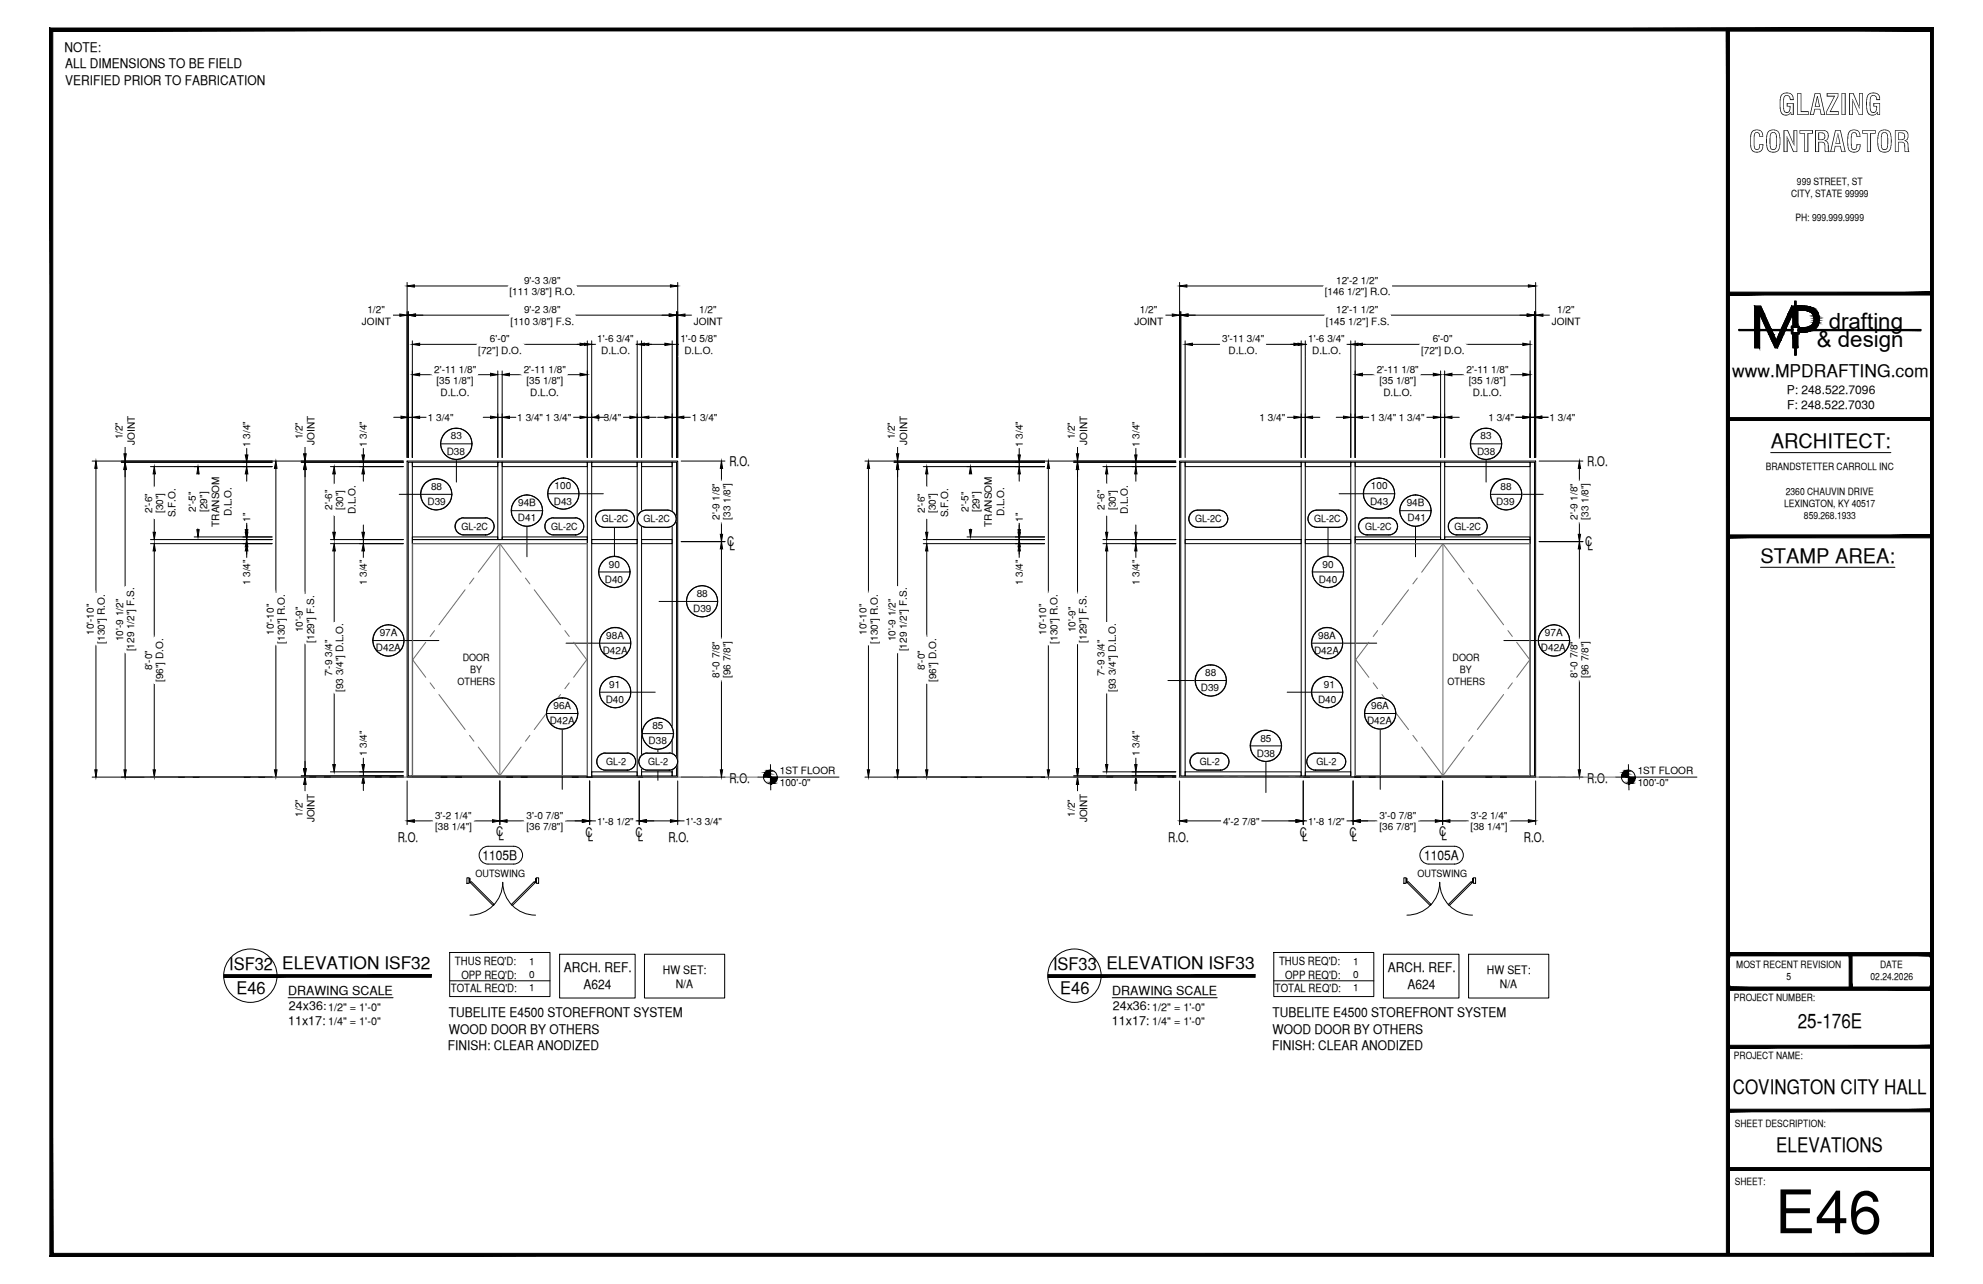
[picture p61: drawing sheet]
<svg xmlns="http://www.w3.org/2000/svg" width="432mm" height="279mm" viewBox="0 0 432 279" stroke-linecap="round" stroke-linejoin="round" font-family="sans-serif">
<defs><g id="words">
<text font-size="13.1" x="386.5" y="268.4">E46</text>
<g font-size="6.3">
<text x="387.2" y="25">GLAZING</text>
<text x="380.8" y="33.1">CONTRACTOR</text>
</g>
<g font-size="4.9">
<text x="398.2" y="71.5">drafting</text>
<text x="395.6" y="75.5">&amp; design</text>
</g>
<g font-size="4.4">
<text x="385.6" y="97.5">ARCHITECT:</text>
<text x="383.3" y="122.5">STAMP AREA:</text>
<text x="391.5" y="223.7">25-176E</text>
<text x="377.3" y="238.1">COVINGTON CITY HALL</text>
<text x="386.8" y="250.7">ELEVATIONS</text>
</g>
<g font-size="3.8">
<text x="377.2" y="82">www.MPDRAFTING.com</text>
<text x="49.9" y="211">ISF32 ELEVATION ISF32</text>
<text x="229.3" y="211">ISF33 ELEVATION ISF33</text>
<text x="51.5" y="216.3">E46</text>
<text x="230.9" y="216.3">E46</text>
</g>
<g font-size="2.9">
<text x="14" y="11.2">NOTE:</text>
<text x="14.2" y="14.8">ALL DIMENSIONS TO BE FIELD</text>
<text x="14.2" y="18.4">VERIFIED PRIOR TO FABRICATION</text>
<text x="158.8" y="101.5">R.O.</text>
<text x="345.6" y="101.5">R.O.</text>
<text x="158.4" y="118.7">C</text>
<text x="158.9" y="119.7">L</text>
<text x="345.2" y="118.7">C</text>
<text x="345.7" y="119.7">L</text>
<text x="158.8" y="170.3">R.O.</text>
<text x="345.6" y="170.3">R.O.</text>
<text x="86.6" y="183.1">R.O.</text>
<text x="108" y="181.9">C</text>
<text x="108.5" y="182.8">L</text>
<text x="127.5" y="182.1">C</text>
<text x="128" y="183.1">L</text>
<text x="138.4" y="182.1">C</text>
<text x="138.9" y="183.1">L</text>
<text x="145.5" y="183.1">R.O.</text>
<text x="254.4" y="183.1">R.O.</text>
<text x="283" y="182.1">C</text>
<text x="283.5" y="183.1">L</text>
<text x="293.9" y="182.1">C</text>
<text x="294.4" y="183.1">L</text>
<text x="313.4" y="181.9">C</text>
<text x="313.9" y="182.8">L</text>
<text x="331.9" y="183.1">R.O.</text>
<text x="105.1" y="187.1">1105B</text>
<text x="310.1" y="187.1">1105A</text>
<text x="122.8" y="211.6">ARCH. REF.</text>
<text x="127.1" y="215.1">A624</text>
<text x="302.2" y="211.6">ARCH. REF.</text>
<text x="306.5" y="215.1">A624</text>
<text x="97.7" y="221.3">TUBELITE E4500 STOREFRONT SYSTEM</text>
<text x="277.1" y="221.3">TUBELITE E4500 STOREFRONT SYSTEM</text>
<text x="97.7" y="224.9">WOOD DOOR BY OTHERS</text>
<text x="277.1" y="224.9">WOOD DOOR BY OTHERS</text>
<text x="97.5" y="228.5">FINISH: CLEAR ANODIZED</text>
<text x="277" y="228.5">FINISH: CLEAR ANODIZED</text>
</g>
<g font-size="2.7">
<text x="62.7" y="216.5">DRAWING SCALE</text>
<text x="62.9" y="219.8">24x36:</text>
<text x="242.2" y="216.5">DRAWING SCALE</text>
<text x="242.3" y="219.8">24x36:</text>
<text x="62.7" y="223.1">11x17:</text>
<text x="242.1" y="223.1">11x17:</text>
</g>
<g font-size="2.6">
<text x="389.1" y="85.8">P: 248.522.7096</text>
<text x="389.1" y="89">F: 248.522.7030</text>
</g>
<g font-size="2.5">
<text x="98.2" y="215.8">TOTAL REQ'D:</text>
<text x="99.1" y="210.1">THUS REQ'D:</text>
<text x="100.5" y="213">OPP REQ'D:</text>
<text x="144.3" y="211.9">HW SET:</text>
<text x="147.1" y="215">N/A</text>
<text x="277.6" y="215.8">TOTAL REQ'D:</text>
<text x="278.5" y="210.1">THUS REQ'D:</text>
<text x="279.8" y="213">OPP REQ'D:</text>
<text x="323.8" y="211.9">HW SET:</text>
<text x="326.6" y="215">N/A</text>
</g>
<g font-size="2.4">
<text x="71.4" y="220">1/2&quot; = 1'-0&quot;</text>
<text x="250.9" y="220">1/2&quot; = 1'-0&quot;</text>
<text x="71.4" y="223.1">1/4&quot; = 1'-0&quot;</text>
<text x="250.9" y="223.1">1/4&quot; = 1'-0&quot;</text>
</g>
<g font-size="2.2">
<text x="391.3" y="40.2">999 STREET, ST</text>
<text x="390" y="42.9">CITY, STATE 99999</text>
<text x="391" y="48.2">PH: 999.999.9999</text>
<text x="110.9" y="64.3">[111 3/8&quot;] R.O.</text>
<text x="114.1" y="61.8">9'-3 3/8&quot;</text>
<text x="288.5" y="64.3">[146 1/2&quot;] R.O.</text>
<text x="291" y="61.8">12'-2 1/2&quot;</text>
<text x="78.8" y="70.7">JOINT</text>
<text x="80" y="68">1/2&quot;</text>
<text x="111.2" y="70.6">[110 3/8&quot;] F.S.</text>
<text x="114.1" y="68.1">9'-2 3/8&quot;</text>
<text x="151.1" y="70.7">JOINT</text>
<text x="152.3" y="68">1/2&quot;</text>
<text x="247" y="70.7">JOINT</text>
<text x="248.2" y="68">1/2&quot;</text>
<text x="288.7" y="70.6">[145 1/2&quot;] F.S.</text>
<text x="291" y="68.1">12'-1 1/2&quot;</text>
<text x="337.9" y="70.7">JOINT</text>
<text x="339.1" y="68">1/2&quot;</text>
<text x="104.1" y="77">[72&quot;] D.O.</text>
<text x="106.7" y="74.5">6'-0&quot;</text>
<text x="130" y="74.4">1'-6 3/4&quot;</text>
<text x="130.9" y="77">D.L.O.</text>
<text x="148.1" y="74.4">1'-0 5/8&quot;</text>
<text x="149" y="77">D.L.O.</text>
<text x="266.1" y="74.4">3'-11 3/4&quot;</text>
<text x="267.5" y="77">D.L.O.</text>
<text x="284.9" y="74.4">1'-6 3/4&quot;</text>
<text x="285.7" y="77">D.L.O.</text>
<text x="309.4" y="77">[72&quot;] D.O.</text>
<text x="312" y="74.5">6'-0&quot;</text>
<text x="94.6" y="81.1">2'-11 1/8&quot;</text>
<text x="95.1" y="83.5">[35 1/8&quot;]</text>
<text x="114" y="81.1">2'-11 1/8&quot;</text>
<text x="114.6" y="83.5">[35 1/8&quot;]</text>
<text x="299.8" y="81.1">2'-11 1/8&quot;</text>
<text x="300.4" y="83.5">[35 1/8&quot;]</text>
<text x="319.3" y="81.1">2'-11 1/8&quot;</text>
<text x="319.8" y="83.5">[35 1/8&quot;]</text>
<text x="95.9" y="86.2">D.L.O.</text>
<text x="115.4" y="86.2">D.L.O.</text>
<text x="301.2" y="86.2">D.L.O.</text>
<text x="320.7" y="86.2">D.L.O.</text>
<text x="26.7" y="95.6" transform="rotate(-90 26.7 95.6)">1/2&quot;</text>
<text x="65.8" y="95.6" transform="rotate(-90 65.8 95.6)">1/2&quot;</text>
<text x="93.2" y="91.6">1 3/4&quot;</text>
<text x="98.2" y="95.6">83</text>
<text x="112.6" y="91.6">1 3/4&quot;</text>
<text x="118.8" y="91.6">1 3/4&quot;</text>
<text x="129.7" y="91.6">1 3/4&quot;</text>
<text x="150.6" y="91.6">1 3/4&quot;</text>
<text x="194.9" y="95.6" transform="rotate(-90 194.9 95.6)">1/2&quot;</text>
<text x="234.1" y="95.6" transform="rotate(-90 234.1 95.6)">1/2&quot;</text>
<text x="274.3" y="91.6">1 3/4&quot;</text>
<text x="298.4" y="91.6">1 3/4&quot;</text>
<text x="304.6" y="91.6">1 3/4&quot;</text>
<text x="322.4" y="95.6">83</text>
<text x="324.1" y="91.6">1 3/4&quot;</text>
<text x="337.4" y="91.6">1 3/4&quot;</text>
<text x="29.3" y="96.8" transform="rotate(-90 29.3 96.8)">JOINT</text>
<text x="54.5" y="97.3" transform="rotate(-90 54.5 97.3)">1 3/4&quot;</text>
<text x="68.5" y="96.8" transform="rotate(-90 68.5 96.8)">JOINT</text>
<text x="79.9" y="97.3" transform="rotate(-90 79.9 97.3)">1 3/4&quot;</text>
<text x="97.3" y="98.9">D38</text>
<text x="197.5" y="96.8" transform="rotate(-90 197.5 96.8)">JOINT</text>
<text x="222.7" y="97.3" transform="rotate(-90 222.7 97.3)">1 3/4&quot;</text>
<text x="236.7" y="96.8" transform="rotate(-90 236.7 96.8)">JOINT</text>
<text x="248.1" y="97.3" transform="rotate(-90 248.1 97.3)">1 3/4&quot;</text>
<text x="321.6" y="98.9">D38</text>
<text x="93.9" y="106.6">88</text>
<text x="120.8" y="106.5">100</text>
<text x="298.5" y="106.5">100</text>
<text x="326.8" y="106.6">88</text>
<text x="384.5" y="102.3">BRANDSTETTER CARROLL INC</text>
<text x="388.9" y="107.6">2360 CHAUVIN DRIVE</text>
<text x="33.1" y="111.6" transform="rotate(-90 33.1 111.6)">2'-6&quot;</text>
<text x="35.6" y="111.6" transform="rotate(-90 35.6 111.6)">[30&quot;]</text>
<text x="38.2" y="112.6" transform="rotate(-90 38.2 112.6)">S.F.O.</text>
<text x="42.7" y="111.4" transform="rotate(-90 42.7 111.4)">2'-5&quot;</text>
<text x="45.1" y="111.4" transform="rotate(-90 45.1 111.4)">[29&quot;]</text>
<text x="50.4" y="112.3" transform="rotate(-90 50.4 112.3)">D.L.O.</text>
<text x="54.5" y="113.5" transform="rotate(-90 54.5 113.5)">1&quot;</text>
<text x="72.3" y="110.9" transform="rotate(-90 72.3 110.9)">2'-6&quot;</text>
<text x="74.7" y="111" transform="rotate(-90 74.7 111)">[30&quot;]</text>
<text x="77.4" y="111.9" transform="rotate(-90 77.4 111.9)">D.L.O.</text>
<text x="93.1" y="110">D39</text>
<text x="112.8" y="113.5">D41</text>
<text x="112.8" y="110.2">94B</text>
<text x="120.6" y="109.8">D43</text>
<text x="131.1" y="113.7">GL-2C</text>
<text x="140.1" y="113.7">GL-2C</text>
<text x="156.7" y="113.1" transform="rotate(-90 156.7 113.1)">2'-9 1/8&quot;</text>
<text x="159.1" y="113.1" transform="rotate(-90 159.1 113.1)">[33 1/8&quot;]</text>
<text x="201.4" y="111.6" transform="rotate(-90 201.4 111.6)">2'-6&quot;</text>
<text x="203.8" y="111.6" transform="rotate(-90 203.8 111.6)">[30&quot;]</text>
<text x="206.4" y="112.6" transform="rotate(-90 206.4 112.6)">S.F.O.</text>
<text x="210.9" y="111.4" transform="rotate(-90 210.9 111.4)">2'-5&quot;</text>
<text x="213.3" y="111.4" transform="rotate(-90 213.3 111.4)">[29&quot;]</text>
<text x="218.6" y="112.3" transform="rotate(-90 218.6 112.3)">D.L.O.</text>
<text x="222.7" y="113.5" transform="rotate(-90 222.7 113.5)">1&quot;</text>
<text x="240.5" y="110.9" transform="rotate(-90 240.5 110.9)">2'-6&quot;</text>
<text x="243" y="111" transform="rotate(-90 243 111)">[30&quot;]</text>
<text x="245.6" y="111.9" transform="rotate(-90 245.6 111.9)">D.L.O.</text>
<text x="260.2" y="113.7">GL-2C</text>
<text x="286.2" y="113.7">GL-2C</text>
<text x="298.3" y="109.8">D43</text>
<text x="306.3" y="110.2">94B</text>
<text x="306.5" y="113.5">D41</text>
<text x="325.8" y="110">D39</text>
<text x="343.5" y="113.1" transform="rotate(-90 343.5 113.1)">2'-9 1/8&quot;</text>
<text x="345.9" y="113.1" transform="rotate(-90 345.9 113.1)">[33 1/8&quot;]</text>
<text x="388.5" y="110.3">LEXINGTON, KY 40517</text>
<text x="392.8" y="113">859.268.1933</text>
<text x="47.8" y="114.6" transform="rotate(-90 47.8 114.6)">TRANSOM</text>
<text x="100.5" y="115.3">GL-2C</text>
<text x="120" y="115.3">GL-2C</text>
<text x="216" y="114.6" transform="rotate(-90 216 114.6)">TRANSOM</text>
<text x="297.2" y="115.3">GL-2C</text>
<text x="316.7" y="115.3">GL-2C</text>
<text x="132.6" y="123.5">90</text>
<text x="288" y="123.5">90</text>
<text x="54.5" y="127.4" transform="rotate(-90 54.5 127.4)">1 3/4&quot;</text>
<text x="79.9" y="127.4" transform="rotate(-90 79.9 127.4)">1 3/4&quot;</text>
<text x="131.7" y="126.8">D40</text>
<text x="151.7" y="129.9">88</text>
<text x="222.7" y="127.4" transform="rotate(-90 222.7 127.4)">1 3/4&quot;</text>
<text x="248.1" y="127.4" transform="rotate(-90 248.1 127.4)">1 3/4&quot;</text>
<text x="287.2" y="126.8">D40</text>
<text x="66" y="137.5" transform="rotate(-90 66 137.5)">10'-9&quot;</text>
<text x="150.9" y="133.2">D39</text>
<text x="234.2" y="137.5" transform="rotate(-90 234.2 137.5)">10'-9&quot;</text>
<text x="20.4" y="138.2" transform="rotate(-90 20.4 138.2)">10'-10&quot;</text>
<text x="22.9" y="140.1" transform="rotate(-90 22.9 140.1)">[130&quot;] R.O.</text>
<text x="26.8" y="139.5" transform="rotate(-90 26.8 139.5)">10'-9 1/2&quot;</text>
<text x="29.2" y="141.7" transform="rotate(-90 29.2 141.7)">[129 1/2&quot;] F.S.</text>
<text x="59.6" y="138.2" transform="rotate(-90 59.6 138.2)">10'-10&quot;</text>
<text x="62" y="140.1" transform="rotate(-90 62 140.1)">[130&quot;] R.O.</text>
<text x="68.4" y="139.8" transform="rotate(-90 68.4 139.8)">[129&quot;] F.S.</text>
<text x="81.9" y="141.7">D42A</text>
<text x="82.7" y="138.4">97A</text>
<text x="100.8" y="143.8">DOOR</text>
<text x="131.3" y="142.3">D42A</text>
<text x="132" y="139">98A</text>
<text x="188.7" y="138.2" transform="rotate(-90 188.7 138.2)">10'-10&quot;</text>
<text x="191.1" y="140.1" transform="rotate(-90 191.1 140.1)">[130&quot;] R.O.</text>
<text x="195" y="139.5" transform="rotate(-90 195 139.5)">10'-9 1/2&quot;</text>
<text x="197.5" y="141.7" transform="rotate(-90 197.5 141.7)">[129 1/2&quot;] F.S.</text>
<text x="227.8" y="138.2" transform="rotate(-90 227.8 138.2)">10'-10&quot;</text>
<text x="230.3" y="140.1" transform="rotate(-90 230.3 140.1)">[130&quot;] R.O.</text>
<text x="236.6" y="139.8" transform="rotate(-90 236.6 139.8)">[129&quot;] F.S.</text>
<text x="286.1" y="142.3">D42A</text>
<text x="287" y="139">98A</text>
<text x="316.3" y="143.8">DOOR</text>
<text x="335.5" y="141.7">D42A</text>
<text x="336.4" y="138.4">97A</text>
<text x="33.1" y="145.9" transform="rotate(-90 33.1 145.9)">8'-0&quot;</text>
<text x="35.6" y="148.5" transform="rotate(-90 35.6 148.5)">[96&quot;] D.O.</text>
<text x="72.3" y="147.1" transform="rotate(-90 72.3 147.1)">7'-9 3/4&quot;</text>
<text x="99.6" y="149.1">OTHERS</text>
<text x="102.4" y="146.4">BY</text>
<text x="132.7" y="149.7">91</text>
<text x="156.7" y="147.4" transform="rotate(-90 156.7 147.4)">8'-0 7/8&quot;</text>
<text x="159.1" y="147.5" transform="rotate(-90 159.1 147.5)">[96 7/8&quot;]</text>
<text x="201.4" y="145.9" transform="rotate(-90 201.4 145.9)">8'-0&quot;</text>
<text x="203.8" y="148.5" transform="rotate(-90 203.8 148.5)">[96&quot;] D.O.</text>
<text x="240.5" y="147.1" transform="rotate(-90 240.5 147.1)">7'-9 3/4&quot;</text>
<text x="262.4" y="147.1">88</text>
<text x="288.3" y="149.7">91</text>
<text x="315.2" y="149.1">OTHERS</text>
<text x="317.9" y="146.4">BY</text>
<text x="343.5" y="147.4" transform="rotate(-90 343.5 147.4)">8'-0 7/8&quot;</text>
<text x="345.9" y="147.5" transform="rotate(-90 345.9 147.5)">[96 7/8&quot;]</text>
<text x="74.7" y="150.6" transform="rotate(-90 74.7 150.6)">[93 3/4&quot;] D.L.O.</text>
<text x="120.5" y="154.3">96A</text>
<text x="131.9" y="153">D40</text>
<text x="243" y="150.6" transform="rotate(-90 243 150.6)">[93 3/4&quot;] D.L.O.</text>
<text x="261.5" y="150.4">D39</text>
<text x="287" y="153">D40</text>
<text x="298.6" y="154.3">96A</text>
<text x="119.7" y="157.6">D42A</text>
<text x="141.2" y="162">D38</text>
<text x="142" y="158.7">85</text>
<text x="274.4" y="161.4">85</text>
<text x="297.7" y="157.6">D42A</text>
<text x="79.9" y="164.6" transform="rotate(-90 79.9 164.6)">1 3/4&quot;</text>
<text x="132" y="166.5">GL-2</text>
<text x="141.2" y="166.5">GL-2</text>
<text x="248.1" y="164.6" transform="rotate(-90 248.1 164.6)">1 3/4&quot;</text>
<text x="261.2" y="166.5">GL-2</text>
<text x="273.7" y="164.7">D38</text>
<text x="286.6" y="166.5">GL-2</text>
<text x="169.8" y="168.4">1ST FLOOR</text>
<text x="169.8" y="171.1">100'-0&quot;</text>
<text x="356.6" y="168.4">1ST FLOOR</text>
<text x="356.6" y="171.1">100'-0&quot;</text>
<text x="65.8" y="177.7" transform="rotate(-90 65.8 177.7)">1/2&quot;</text>
<text x="68.5" y="178.9" transform="rotate(-90 68.5 178.9)">JOINT</text>
<text x="94.7" y="178.2">3'-2 1/4&quot;</text>
<text x="114.7" y="178.2">3'-0 7/8&quot;</text>
<text x="130" y="179.5">1'-8 1/2&quot;</text>
<text x="149.3" y="179.5">1'-3 3/4&quot;</text>
<text x="234.1" y="177.7" transform="rotate(-90 234.1 177.7)">1/2&quot;</text>
<text x="236.7" y="178.9" transform="rotate(-90 236.7 178.9)">JOINT</text>
<text x="266.3" y="179.5">4'-2 7/8&quot;</text>
<text x="284.9" y="179.5">1'-8 1/2&quot;</text>
<text x="300.4" y="178.2">3'-0 7/8&quot;</text>
<text x="320.3" y="178.2">3'-2 1/4&quot;</text>
<text x="94.7" y="180.7">[38 1/4&quot;]</text>
<text x="114.6" y="180.7">[36 7/8&quot;]</text>
<text x="300.4" y="180.7">[36 7/8&quot;]</text>
<text x="320.2" y="180.7">[38 1/4&quot;]</text>
<text x="103.6" y="190.8">OUTSWING</text>
<text x="308.7" y="190.8">OUTSWING</text>
<text x="115.3" y="210">1</text>
<text x="294.6" y="210">1</text>
<text x="115.3" y="212.9">0</text>
<text x="115.3" y="215.6">1</text>
<text x="294.6" y="212.9">0</text>
<text x="294.6" y="215.6">1</text>
<text x="378.1" y="210.6">MOST RECENT REVISION</text>
<text x="389" y="213.3">5</text>
<text x="407.3" y="213.2">02.24.2026</text>
<text x="409.4" y="210.6">DATE</text>
<text x="377.6" y="217.8">PROJECT NUMBER:</text>
<text x="377.6" y="230.4">PROJECT NAME:</text>
<text x="377.8" y="245.2">SHEET DESCRIPTION:</text>
<text x="377.8" y="257.9">SHEET:</text>
</g>
</g></defs>
<!-- layer: SYMBOLS -->
<g fill="none" stroke="#000" stroke-width=".22">
<path d="M95.9 96.6h6.9M320.2 96.6h6.8M86.9 107.6h11.5M99.4 100v4.9M99.6 113.3l1-.6h5.1a1.84 1.84 0 0 1 1.9 1.9 1.84 1.84 0 0 1-1.9 1.8h-4.7a1.84 1.84 0 0 1-1.7-1.1 1.84 1.84 0 0 1 .3-2zM100.9 112.6a1.87 1.87 0 0 0-1.8 1.9 1.87 1.87 0 0 0 1.8 1.9M101 112.7h4.7M101 116.4h4.7M105.7 112.6a1.87 1.87 0 0 1 1.9 1.9 1.87 1.87 0 0 1-1.9 1.9M111.4 111.1h6.8M114.7 114.6v6.6M119.1 113.3l1.1-.6h5.1a1.84 1.84 0 0 1 1.8 1.9 1.84 1.84 0 0 1-1.8 1.8h-4.8a1.84 1.84 0 0 1-1.7-1 1.84 1.84 0 0 1 .3-2.1z"/>
<path d="M119.3 107.4h12.1M120.5 112.6a1.87 1.87 0 0 0-1.9 1.9 1.87 1.87 0 0 0 1.9 1.9M120.5 112.7h4.8M120.5 116.4h4.8M125.3 112.6a1.87 1.87 0 0 1 1.8 1.9 1.87 1.87 0 0 1-1.8 1.9M130.1 111.7l.5-.4 1-.3h4.7a1.87 1.87 0 0 1 1.9 1.9 1.87 1.87 0 0 1-1.9 1.8h-4.7a1.87 1.87 0 0 1-1.7-1 1.87 1.87 0 0 1 .2-2zM131.5 111a1.87 1.87 0 0 0-1.8 1.9 1.87 1.87 0 0 0 1.8 1.8M131.6 111h4.7a1.87 1.87 0 0 1 1.9 1.9 1.87 1.87 0 0 1-1.9 1.8M131.6 114.7h4.7M133.8 112v9.1M139.3 111.7l.4-.4 1-.3h4.7a1.87 1.87 0 0 1 1.9 1.9 1.87 1.87 0 0 1-1.9 1.8h-4.7a1.84 1.84 0 0 1-1.7-1 1.84 1.84 0 0 1 .3-2zM140.6 111a1.87 1.87 0 0 0-1.9 1.9 1.87 1.87 0 0 0 1.9 1.8"/>
<path d="M140.7 111h4.7a1.87 1.87 0 0 1 1.9 1.9 1.87 1.87 0 0 1-1.9 1.8M140.7 114.7h4.7M259.3 111.7l.5-.4 .9-.3h4.8a1.87 1.87 0 0 1 1.9 1.9 1.87 1.87 0 0 1-1.9 1.8h-4.8a1.87 1.87 0 0 1-1.6-1 1.87 1.87 0 0 1 .2-2zM260.7 111a1.87 1.87 0 0 0-1.9 1.9 1.87 1.87 0 0 0 1.9 1.8M260.7 111h4.8M260.7 114.7h4.8M265.5 111a1.87 1.87 0 0 1 1.8 1.9 1.87 1.87 0 0 1-1.8 1.8M285.2 111.7l.5-.4 1-.3h4.8a1.87 1.87 0 0 1 1.8 1.9 1.87 1.87 0 0 1-1.8 1.8h-4.8a1.87 1.87 0 0 1-1.7-1 1.87 1.87 0 0 1 .2-2zM286.7 111a1.87 1.87 0 0 0-1.9 1.9 1.87 1.87 0 0 0 1.9 1.8M286.7 111h4.7a1.87 1.87 0 0 1 1.9 1.9 1.87 1.87 0 0 1-1.9 1.8h-4.7M289.2 112v9.1M291.6 107.4h12.1"/>
<path d="M296.3 113.3l1.1-.6h5.1a1.84 1.84 0 0 1 1.9 1.9 1.84 1.84 0 0 1-1.9 1.8h-4.8a1.84 1.84 0 0 1-1.7-1.1 1.84 1.84 0 0 1 .3-2zM297.7 112.6a1.87 1.87 0 0 0-1.9 1.9 1.87 1.87 0 0 0 1.9 1.9M297.7 112.7h4.8M297.7 116.4h4.8M302.4 112.6a1.87 1.87 0 0 1 1.9 1.9 1.87 1.87 0 0 1-1.9 1.9M304.8 111.1h6.9M308.2 114.6v6.6M315.8 113.3l1.1-.6h5.1a1.84 1.84 0 0 1 1.8 1.9 1.84 1.84 0 0 1-1.8 1.8h-4.8a1.84 1.84 0 0 1-1.7-1 1.84 1.84 0 0 1 .3-2.1zM317.2 112.6a1.87 1.87 0 0 0-1.9 1.9 1.87 1.87 0 0 0 1.9 1.9M317.2 112.7h4.8M322 112.6a1.87 1.87 0 0 1 1.9 1.9 1.87 1.87 0 0 1-1.9 1.9h-4.8M323.6 100v4.9"/>
<path d="M324.5 107.6h11.5M81.2 139.4h14.4M123.3 140h14.1M130.4 124.5h6.8M143.5 130.9h12.8M285.6 140h14.2M285.8 124.5h6.8M327.5 139.4h14.3M119 155.3h6.9M122.4 158.7v13.1M130.6 150.6h12.1M139.8 159.6h6.9"/>
<path d="M254.3 148.1h12.8M280.3 150.6h12.1M297.2 155.3h6.8M300.5 158.7v13.1M130.4 164.5l1.1-.6h5.1a1.84 1.84 0 0 1 1.8 1.8 1.84 1.84 0 0 1-1.8 1.9h-4.8a1.84 1.84 0 0 1-1.7-1.1 1.84 1.84 0 0 1 .3-2zM131.8 163.8a1.87 1.87 0 0 0-1.9 1.9 1.87 1.87 0 0 0 1.9 1.9M131.8 163.9h4.8M131.8 167.6h4.8M136.6 163.8a1.87 1.87 0 0 1 1.8 1.9 1.87 1.87 0 0 1-1.8 1.9M139.6 164.5l1.1-.6h5a1.84 1.84 0 0 1 1.9 1.8 1.84 1.84 0 0 1-1.9 1.9h-4.7a1.84 1.84 0 0 1-1.7-1.1 1.84 1.84 0 0 1 .3-2zM140.9 163.8a1.87 1.87 0 0 0-1.8 1.9 1.87 1.87 0 0 0 1.8 1.9M141 163.9h4.7"/>
<path d="M141 167.6h4.7M143.3 163.1v6.7M145.7 163.8a1.87 1.87 0 0 1 1.9 1.9 1.87 1.87 0 0 1-1.9 1.9M165 169.1h17.7M167.8 166.4v5.5M259.6 164.5l1.1-.6h5a1.84 1.84 0 0 1 2 1.8 1.84 1.84 0 0 1-2 1.9h-4.7a1.84 1.84 0 0 1-1.7-1.1 1.84 1.84 0 0 1 .3-2zM261 163.8a1.87 1.87 0 0 0-1.9 1.9 1.87 1.87 0 0 0 1.9 1.9h4.7M261 163.9h4.7M265.7 163.8a1.87 1.87 0 0 1 1.9 1.9 1.87 1.87 0 0 1-1.9 1.9M272.3 162.3h6.8M275.7 165.7v6.8M285 164.5l1.1-.6h5.1a1.84 1.84 0 0 1 1.9 1.8 1.84 1.84 0 0 1-1.9 1.9h-4.8a1.84 1.84 0 0 1-1.7-1.1 1.84 1.84 0 0 1 .3-2z"/>
<path d="M286.4 163.8a1.87 1.87 0 0 0-1.9 1.9 1.87 1.87 0 0 0 1.9 1.9M286.4 163.9h4.8M291.2 163.8a1.87 1.87 0 0 1 1.9 1.9 1.87 1.87 0 0 1-1.9 1.9h-4.8M351.9 169.1h17.6M354.6 166.4l.1 5.5M97.9 207.3h21.9v9.6h-21.9zM97.9 213.4h21.9M277.4 207.3h21.7v9.6h-21.7zM277.4 213.4h21.7"/>
<circle cx="99.3" cy="96.6" r="3.4"/>
<circle cx="99.4" cy="96.6" r="3.4"/>
<circle cx="323.6" cy="96.6" r="3.4"/>
<circle cx="95" cy="107.5" r="3.4"/>
<circle cx="95" cy="107.6" r="3.4"/>
<circle cx="114.7" cy="111.1" r="3.4"/>
<circle cx="114.8" cy="111.1" r="3.4"/>
<circle cx="122.6" cy="107.4" r="3.4"/>
<circle cx="122.7" cy="107.4" r="3.4"/>
<circle cx="300.3" cy="107.4" r="3.4"/>
<circle cx="308.2" cy="111.1" r="3.4"/>
<circle cx="327.9" cy="107.5" r="3.4"/>
<circle cx="328" cy="107.6" r="3.4"/>
<circle cx="84.6" cy="139.4" r="3.4"/>
<circle cx="133.8" cy="124.4" r="3.4"/>
<circle cx="133.8" cy="124.5" r="3.4"/>
<circle cx="134" cy="140" r="3.4"/>
<circle cx="134" cy="139.9" r="3.4"/>
<circle cx="152.9" cy="130.8" r="3.4"/>
<circle cx="289" cy="139.9" r="3.4"/>
<circle cx="289" cy="140" r="3.4"/>
<circle cx="289.1" cy="124.4" r="3.4"/>
<circle cx="289.2" cy="124.5" r="3.4"/>
<circle cx="338.4" cy="139.4" r="3.4"/>
<circle cx="122.4" cy="155.2" r="3.4"/>
<circle cx="122.5" cy="155.3" r="3.4"/>
<circle cx="134" cy="150.6" r="3.4"/>
<circle cx="143.2" cy="159.6" r="3.4"/>
<circle cx="143.3" cy="159.6" r="3.4"/>
<circle cx="263.6" cy="148" r="3.4"/>
<circle cx="263.7" cy="148.1" r="3.4"/>
<circle cx="289" cy="150.6" r="3.4"/>
<circle cx="300.5" cy="155.2" r="3.4"/>
<circle cx="300.6" cy="155.3" r="3.4"/>
<circle cx="167.7" cy="169.1" r="1.49"/>
<circle cx="275.6" cy="162.3" r="3.4"/>
<circle cx="275.7" cy="162.3" r="3.4"/>
<circle cx="354.6" cy="169.1" r="1.49"/>
<circle cx="54.5" cy="212.3" r="5.8"/>
<circle cx="234" cy="212.3" r="5.8"/>
</g>
<g fill="#000" stroke="#000" stroke-width=".22">
<path d="M167.5 167.6h.3zM167.8 170.5h.5zM354.3 167.6h.3zM354.6 170.5h.5z"/>
<path d="M167.5 167.6l.3 .1zM167.3 167.7h.5z"/>
<path d="M167.3 167.7l.5 .1v-.1zM167.1 167.8l.2-.1 .5 .1z"/>
<path d="M167.1 167.8l.7 .2v-.2zM166.8 168l.3-.2 .7 .2z"/>
<path d="M166.8 168l1 .1v-.1zM166.8 168l1 .1h-1.2z"/>
<path d="M166.6 168.1l1.2 .3v-.3zM166.6 168.1l1.2 .3h-1.3z"/>
<path d="M166.5 168.4l1.3 .2v-.2zM166.5 168.4l1.3 .2h-1.4z"/>
<path d="M166.4 168.6l1.4 .2v-.2zM166.4 168.6l1.4 .2h-1.5z"/>
<path d="M166.3 168.8l1.5 .3v-.3zM166.3 168.8l1.5 .3h-1.5z"/>
<path d="M167.8 170.5l.3 .1zM167.8 170.6h.3z"/>
<path d="M167.8 170.4h.7zM167.8 170.4l.5 .1z"/>
<path d="M167.8 170.2l.7 .2 .2-.2zM167.8 170.2l.7 .2h-.7z"/>
<path d="M167.8 170.1l.9 .1 .2-.1zM167.8 170.1l.9 .1h-.9z"/>
<path d="M167.8 169.9l1.1 .2 .2-.2zM167.8 169.9l1.1 .2h-1.1z"/>
<path d="M167.8 169.6l1.3 .3 .1-.3zM167.8 169.6l1.3 .3h-1.3z"/>
<path d="M167.8 169.1l1.5 .3v-.3zM167.8 169.1l1.5 .3h-1.5z"/>
<path d="M167.8 169.4l1.4 .2 .1-.2zM167.8 169.4l1.4 .2h-1.4z"/>
<path d="M354.3 167.6l.3 .1zM354.1 167.7h.5z"/>
<path d="M354.1 167.7l.5 .1v-.1zM353.9 167.8l.2-.1 .5 .1z"/>
<path d="M353.9 167.8l.7 .2v-.2zM353.6 168l.3-.2 .7 .2z"/>
<path d="M353.6 168l1 .1v-.1zM353.6 168l1 .1h-1.1z"/>
<path d="M353.5 168.1l1.1 .3v-.3zM353.5 168.1l1.1 .3h-1.3z"/>
<path d="M353.3 168.4l1.3 .2v-.2zM353.3 168.4l1.3 .2h-1.4z"/>
<path d="M353.2 168.6l1.4 .2v-.2zM353.2 168.6l1.4 .2h-1.5z"/>
<path d="M353.1 168.8l1.5 .3v-.3zM353.1 168.8l1.5 .3h-1.5z"/>
<path d="M354.6 170.5l.3 .1zM354.6 170.6h.3z"/>
<path d="M354.6 170.4h.7zM354.6 170.4l.5 .1z"/>
<path d="M354.6 170.2l.7 .2 .3-.2zM354.6 170.2l.7 .2h-.7z"/>
<path d="M354.6 170.1l1 .1 .1-.1zM354.6 170.1l1 .1h-1z"/>
<path d="M354.6 169.9l1.1 .2 .2-.2zM354.6 169.9l1.1 .2h-1.1z"/>
<path d="M354.6 169.6l1.3 .3 .1-.3zM354.6 169.6l1.3 .3h-1.3z"/>
<path d="M354.6 169.1l1.5 .3v-.3zM354.6 169.1l1.5 .3h-1.5z"/>
<path d="M354.6 169.4l1.4 .2 .1-.2zM354.6 169.4l1.4 .2h-1.4z"/>
<path d="M48.8 212.1v.6l45.1-.6zM48.8 212.7l45.1-.6v.6z"/>
<path d="M228.2 212.1v.6l45.1-.6zM228.2 212.7l45.1-.6v.6z"/>
</g>
<!-- layer: MEDIUM_2 -->
<g fill="none" stroke="#000" stroke-width=".22">
<path d="M89.8 168.8h38.1v.3h-38.1zM295.1 168.8h38.1v.3h-38.1zM101.7 191h.5v1.2h-.5zM102.2 191.1h.2v.9h-.2zM102.3 199.1a7.1 7.1 0 0 0 7.2-7.1 7.1 7.1 0 0 0 7.1 7.1M102.4 192l.2-.2 5 5-.2 .2zM111.3 196.8l5-5 .3 .2-5 5zM116.6 191.1h.2v.9h-.2zM116.8 191h.5v1.2h-.5zM305.7 191h.5v1.2h-.5zM306.2 191.1h.2v.9h-.2zM306.4 199.1a7.1 7.1 0 0 0 7.1-7.1 7.1 7.1 0 0 0 7.1 7.1"/>
<path d="M306.4 192l.2-.2 5.1 5-.3 .2zM315.3 196.8l5.1-5 .2 .2-5 5zM320.7 191.1h.1v.9h-.1zM320.8 191h.5v1.2h-.5zM62.7 217.1h22.9M242.2 217.1h22.8"/>
</g>
<!-- layer: NOTES -->
<path d="M106.3 184.1a1.94 1.94 0 0 0-2 2 1.94 1.94 0 0 0 2 1.9M106.3 184.1h5.6a1.94 1.94 0 0 1 1.9 2 1.94 1.94 0 0 1-1.9 1.9h-5.6M311.1 184.1a1.94 1.94 0 0 0-1.9 2 1.94 1.94 0 0 0 1.9 1.9M311.1 184.1h5.6a1.94 1.94 0 0 1 1.9 2 1.94 1.94 0 0 1-1.9 1.9h-5.6M121.9 207.6h16.4v9.6h-16.4zM140.3 207.6h17.5v9.6h-17.5zM301.2 207.6h16.5v9.6h-16.5zM319.8 207.6h17.4v9.6h-17.4z" fill="none" stroke="#000" stroke-width=".22"/>
<!-- layer: COMPONENTS -->
<g fill="none" stroke="#000" stroke-width=".22">
<path d="M88.9 100.6h.9v68.2h-.9zM89.8 100.6h18.6v.9h-18.6zM89.8 117.4h38.1v.9h-38.1zM108.4 100.6h.9v16.8h-.9zM109.3 100.6h18.6v.9h-18.6zM127.9 100.6h.9v68.5h-.9zM128.8 100.6h9.9v.9h-9.9zM128.8 117.4h9.9v.9h-9.9zM138.7 100.6h1v68.2h-1zM139.7 100.6h6.7v.9h-6.7zM139.7 117.4h6.7v.9h-6.7zM146.4 100.6h.9v68.2h-.9z"/>
<path d="M257.1 100.6h1v68.2h-1zM258.1 100.6h25.2v.9h-25.2zM258.1 117.4h25.2v.9h-25.2zM283.3 100.6h.9v68.2h-.9zM284.2 100.6h9.9v.9h-9.9zM284.2 117.4h9.9v.9h-9.9zM294.1 100.6h1v68.5h-1zM295.1 100.6h18.6v.9h-18.6zM295.1 117.4h38.1v.9h-38.1zM313.7 100.6h.9v16.8h-.9zM314.6 100.6h18.6v.9h-18.6zM333.2 100.6h.9v68.2h-.9z"/>
<path d="M128.8 168h9.9v.8h-9.9zM139.7 168h6.7v.8h-6.7zM258.1 168h25.2v.8h-25.2zM284.2 168h9.9v.8h-9.9z"/>
</g>
<!-- layer: ROUGH OPENING -->
<path d="M88.6 100.3h59v68.8h-59zM256.9 100.3h77.5v68.8h-77.5z" fill="none" stroke="#000" stroke-width=".22"/>
<!-- layer: DIM -->
<g fill="none" stroke="#000" stroke-width=".22">
<path d="M85.5 68.6h1.6M88.6 61.5v38.1M88.6 68.6h.3M88.9 67.8v31.8M89.8 74.2v25.4M90.2 62.2h20.5M90.5 68.6h20.4M91.4 74.9h12.5M113.9 74.9h13.4M125.2 68.6h20.5M125.5 62.2h20.5M127.9 74.2v25.4"/>
<path d="M128.8 74.2v25.4M128.8 74.9h1.1M138.3 74.9h.4M138.7 74.2v25.4M139.7 74.2v25.4M140.3 74.9h4.5M146.4 74.9h1.6M146.4 74.2v25.4M147.3 67.8v31.8M147.3 68.6h.3M147.6 61.5v38.1M149.2 68.6h1.5"/>
<path d="M253.7 68.6h1.6M256.9 68.6h.2M256.9 61.5v38.1M257.1 67.8v31.8M258.1 74.2v25.4M258.4 62.2h29.8M258.7 68.6h29.8M259.7 74.9h6M275.6 74.9h7M283.3 74.2v25.4M284.2 74.9h.5M284.2 74.2v25.4"/>
<path d="M293.1 74.9h1M294.1 74.2v25.4M295.1 74.2v25.4M295.7 74.9h13.5M302.8 68.6h29.7M303 62.2h29.8M319.1 74.9h12.5M333.2 74.2v25.4M334.1 68.6h.3M334.1 67.8v31.8M334.4 61.5v38.1M336 68.6h1.6"/>
<path d="M27.2 97.2v1.5M53.7 97.4v1.6M66.4 97.2v1.5M79.1 97.4v1.6M85.7 90.8h1.6M88.9 90.8h.9M91.4 90.8h1.6M91.4 81.5h2.8M104 81.5h2.8M105.2 90.8h1.6M108.4 90.8h.9M108.4 80.7v18.9"/>
<path d="M109.3 80.7v18.9M110.9 90.8h1.6M110.9 81.5h2.8M123.5 81.5h2.8M124.7 90.8h1.6M127.9 90.8h.9M130.4 90.8h1.6M135.6 90.8h1.6M138.7 90.8h1M141.3 90.8h1.6M143.2 90.8h1.6M146.4 90.8h.9"/>
<path d="M148.9 90.8h1.6M195.5 97.2v1.5M221.9 97.4v1.6M234.6 97.2v1.5M247.3 97.4v1.6M280.2 90.8h1.5M283.3 90.8h.9M285.8 90.8h1.6M291 90.8h1.5M294.1 90.8h1M296.7 90.8h1.6M296.7 81.5h2.8"/>
<path d="M309.2 81.5h2.9M310.5 90.8h1.6M313.7 90.8h.9M313.7 80.7v18.9M314.6 80.7v18.9M316.2 90.8h1.6M316.2 81.5h2.8M328.8 81.5h2.8M330 90.8h1.6M333.2 90.8h.9M335.7 90.8h1.6M20.1 100.3h67.7"/>
<path d="M20.9 101.9v27.3M26.4 100.6h32.8M27.2 100.3v.3M27.2 102.2v25.5M32.8 101.5h26.4M32.8 118.3h26.4M32.8 117.4h26.4M33.6 103.1v2.9M33.6 112.8v3M33.6 119.9v18.8M42.3 116.8h16.9M43.1 103.1v.3"/>
<path d="M43.1 114.9v.4M53.7 100.6v.9M53.7 103.1v1.6M53.7 113.7v2.1M53.7 116.8v1.5M53.7 119v2.5M60.1 101.9v27.3M65.6 100.6h22.2M66.4 100.3v.3M66.4 102.2v27.2M71.9 101.5h15.9M71.9 118.3h15.9"/>
<path d="M71.9 117.4h15.9M72.8 103.1v2.3M72.8 112.1v3.7M72.8 119.9v15.5M79.1 100.6v.9M79.1 103.1v1.6M79.1 114.2v1.6M79.1 117.4v.9M79.1 119.9v1.6M148.3 100.3h9.6M148.3 117.9h9.6M157.1 101.9v2.9"/>
<path d="M157.1 113.4v2.9M157.1 119.4v19.8M188.3 100.3h67.7M189.1 101.9v27.3M194.7 100.6h32.8M195.5 100.3v.3M195.5 102.2v25.5M201 101.5h26.5M201 118.3h26.5M201 117.4h26.5M201.8 103.1v2.9M201.8 112.8v3"/>
<path d="M201.8 119.9v18.8M210.6 116.8h16.9M211.3 103.1v.3M211.3 114.9v.4M221.9 100.6v.9M221.9 103.1v1.6M221.9 113.7v2.1M221.9 116.8v1.5M221.9 119v2.5M228.3 101.9v27.3M233.8 100.6h22.2M234.6 100.3v.3"/>
<path d="M234.6 102.2v27.2M240.2 101.5h15.8M240.2 118.3h15.8M240.2 117.4h15.8M241 103.1v2.3M241 112.1v3.7M241 119.9v15.5M247.3 100.6v.9M247.3 103.1v1.6M247.3 114.2v1.6M247.3 117.4v.9M247.3 119.9v1.6"/>
<path d="M335.2 100.3h9.5M335.2 117.9h9.5M343.9 101.9v2.9M343.9 113.4v2.9M343.9 119.4v19.8M20.9 140.3v27.2M27.2 142v25.5M33.6 148.7v18.8M60.1 140.3v27.2M66.4 140.1v27.2M72.8 150.8v15.6M157.1 147.8v19.7"/>
<path d="M189.1 140.3v27.2M195.5 142v25.5M201.8 148.7v18.8M228.3 140.3v27.2M234.6 140.1v27.2M241 150.8v15.6M343.9 147.8v19.7M20.1 169.1h67.7M65.6 168.8h22.2M66.4 168.8v.3M66.4 170.7v1.6M71.9 168h15.9"/>
<path d="M79.1 164.8v1.6M79.1 168v.8M79.1 170.4v1.6M88.6 169.9v9.6M90.2 178.6h4.2M103 178.6h4.3M108.8 169.9v9.6M110.4 178.6h3.9M122.9 178.6h3.9M128.4 178.6h1.5M128.4 169.9v9.6M138.3 178.6h.9"/>
<path d="M139.2 169.9v9.6M140.8 178.6h5.2M147.6 169.9v9.6M147.6 178.6h1.6M148.3 169.1h9.6M188.3 169.1h67.7M233.8 168.8h22.2M234.6 168.8v.3M234.6 170.7v1.6M240.2 168h15.8M247.3 164.8v1.6M247.3 168v.8"/>
<path d="M247.3 170.4v1.6M256.9 169.9v9.6M258.4 178.6h7.6M274.6 178.6h7.6M283.8 178.6h.9M283.8 169.9v9.6M293.1 178.6h1.5M294.6 169.9v9.6M296.2 178.6h3.9M308.7 178.6h3.8M314.1 169.9v9.6M315.7 178.6h4.3"/>
<path d="M328.5 178.6h4.3M334.4 169.9v9.6M335.2 169.1h9.5"/>
</g>
<g fill="#000" stroke="#000" stroke-width=".22">
<path d="M87.1 68.3l1.5 .3-1.5 .2zM88.6 62.2l1.6-.2v.5zM88.9 68.6l1.6-.3v.5zM89.8 74.9l1.6-.2v.5zM126.3 74.7l1.6 .2-1.6 .3zM127.3 74.7l1.5 .2-1.5 .3zM138.7 74.9l1.6-.2v.5zM139.7 74.9l1.6-.2v.5zM144.8 74.7l1.6 .2-1.6 .3zM145.7 68.3l1.6 .3-1.6 .2zM146 62l1.6 .2-1.6 .3zM147.6 68.6l1.6-.3v.5z"/>
<path d="M255.3 68.3l1.6 .3-1.6 .2zM256.9 62.2l1.5-.2v.5zM257.1 68.6l1.6-.3v.5zM258.1 74.9l1.6-.2v.5zM281.7 74.7l1.6 .2-1.6 .3zM282.6 74.7l1.6 .2-1.6 .3zM294.1 74.9l1.6-.2v.5zM295.1 74.9l1.6-.2v.5zM331.6 74.7l1.6 .2-1.6 .3zM332.5 68.3l1.6 .3-1.6 .2zM332.8 62l1.6 .2-1.6 .3zM334.4 68.6l1.6-.3v.5z"/>
<path d="M27 98.7h.5l-.3 1.6zM53.4 99h.6l-.3 1.6zM66.1 98.7h.6l-.3 1.6zM78.8 99h.6l-.3 1.6zM87.3 90.6l1.6 .2-1.6 .3zM89.8 90.8l1.6-.2v.5zM89.8 81.5l1.6-.3v.6zM106.8 81.2l1.6 .3-1.6 .3zM106.8 90.6l1.6 .2-1.6 .3zM109.3 81.5l1.6-.3v.6zM109.3 90.8l1.6-.2v.5zM126.3 81.2l1.6 .3-1.6 .3z"/>
<path d="M126.3 90.6l1.6 .2-1.6 .3zM128.8 90.8l1.6-.2v.5zM137.2 90.6l1.5 .2-1.5 .3zM139.7 90.8l1.6-.2v.5zM144.8 90.6l1.6 .2-1.6 .3zM147.3 90.8l1.6-.2v.5zM195.2 98.7h.5l-.2 1.6zM221.7 99h.5l-.3 1.6zM234.4 98.7h.5l-.3 1.6zM247.1 99h.5l-.3 1.6zM281.7 90.6l1.6 .2-1.6 .3zM284.2 90.8l1.6-.2v.5z"/>
<path d="M292.5 90.6l1.6 .2-1.6 .3zM295.1 81.5l1.6-.3v.6zM295.1 90.8l1.6-.2v.5zM312.1 81.2l1.6 .3-1.6 .3zM312.1 90.6l1.6 .2-1.6 .3zM314.6 81.5l1.6-.3v.6zM314.6 90.8l1.6-.2v.5zM331.6 90.6l1.6 .2-1.6 .3zM331.6 81.2l1.6 .3-1.6 .3zM334.1 90.8l1.6-.2v.5zM20.9 100.3l.2 1.6h-.5zM27.2 100.6l.3 1.6h-.5z"/>
<path d="M33.6 118.3l.2 1.6h-.5zM33.6 101.5l.2 1.6h-.5zM33.3 115.8h.5l-.2 1.6zM43.1 101.5l.3 1.6h-.5zM42.9 115.3h.5l-.3 1.5zM53.7 101.5l.3 1.6h-.6zM53.4 115.8h.6l-.3 1.6zM53.7 118.3l.3 1.6h-.6zM53.7 117.4l.3 1.6h-.6zM53.4 115.3h.6l-.3 1.5zM60.1 100.3l.2 1.6h-.5zM66.4 100.6l.3 1.6h-.6z"/>
<path d="M72.8 118.3l.2 1.6h-.5zM72.5 115.8h.5l-.2 1.6zM72.8 101.5l.2 1.6h-.5zM79.1 101.5l.3 1.6h-.6zM78.8 115.8h.6l-.3 1.6zM79.1 118.3l.3 1.6h-.6zM157.1 117.9l.3 1.5h-.6zM157.1 100.3l.3 1.6h-.6zM156.8 116.3h.6l-.3 1.6zM189.1 100.3l.3 1.6h-.6zM195.5 100.6l.2 1.6h-.5zM201.8 118.3l.3 1.6h-.6z"/>
<path d="M201.8 101.5l.3 1.6h-.6zM201.5 115.8h.6l-.3 1.6zM211.3 101.5l.3 1.6h-.5zM211.1 115.3h.5l-.3 1.5zM221.9 101.5l.3 1.6h-.5zM221.7 115.8h.5l-.3 1.6zM221.9 118.3l.3 1.6h-.5zM221.9 117.4l.3 1.6h-.5zM221.7 115.3h.5l-.3 1.5zM228.3 100.3l.2 1.6h-.5zM234.6 100.6l.3 1.6h-.5zM241 118.3l.2 1.6h-.5z"/>
<path d="M240.7 115.8h.5l-.2 1.6zM241 101.5l.2 1.6h-.5zM247.3 101.5l.3 1.6h-.5zM247.1 115.8h.5l-.3 1.6zM247.3 118.3l.3 1.6h-.5zM343.9 117.9l.3 1.5h-.5zM343.9 100.3l.3 1.6h-.5zM343.7 116.3h.5l-.3 1.6zM20.6 167.5h.5l-.2 1.6zM27 167.5h.5l-.3 1.6zM33.3 167.5h.5l-.2 1.6zM59.8 167.5h.5l-.2 1.6z"/>
<path d="M66.1 167.3h.6l-.3 1.5zM66.4 169.1l.3 1.6h-.6zM72.5 166.4h.5l-.2 1.6zM79.1 168.8l.3 1.6h-.6zM78.8 166.4h.6l-.3 1.6zM88.6 178.6l1.6-.2v.5zM107.3 178.4l1.5 .2-1.5 .3zM108.8 178.6l1.6-.2v.5zM126.8 178.4l1.6 .2-1.6 .3zM139.2 178.6l1.6-.2v.5zM146 178.4l1.6 .2-1.6 .3zM156.8 167.5h.6l-.3 1.6z"/>
<path d="M188.8 167.5h.6l-.3 1.6zM195.2 167.5h.5l-.2 1.6zM201.5 167.5h.6l-.3 1.6zM228 167.5h.5l-.2 1.6zM234.4 167.3h.5l-.3 1.5zM234.6 169.1l.3 1.6h-.5zM240.7 166.4h.5l-.2 1.6zM247.3 168.8l.3 1.6h-.5zM247.1 166.4h.5l-.3 1.6zM256.9 178.6l1.5-.2v.5zM282.2 178.4l1.6 .2-1.6 .3zM294.6 178.6l1.6-.2v.5z"/>
<path d="M312.5 178.4l1.6 .2-1.6 .3zM314.1 178.6l1.6-.2v.5zM332.8 178.4l1.6 .2-1.6 .3zM343.7 167.5h.5l-.3 1.6z"/>
</g>
<g fill="#fff" stroke="#fff" stroke-width=".22">
<path d="M113.8 59.8v2.4l8.6-2.4zM113.8 62.2l8.6-2.4v2.4z"/>
<path d="M110.7 62.2v2.9l14.8-2.9zM110.7 65.1l14.8-2.9v2.9z"/>
<path d="M113.8 66.2v2.4l8.6-2.4zM113.8 68.6l8.6-2.4v2.4z"/>
<path d="M110.9 68.6v2.8l14.3-2.8zM110.9 71.4l14.3-2.8v2.8z"/>
<path d="M150.7 66v5.1l7-5.1zM150.7 71.1l7-5.1v5.1z"/>
<path d="M78.4 66v5.1l7.1-5.1zM78.4 71.1l7.1-5.1v5.1z"/>
<path d="M129.5 89.6v2.4l6.1-2.4zM129.5 92l6.1-2.4v2.4z"/>
<path d="M94.4 176.2v2.4l8.6-2.4zM94.4 178.6l8.6-2.4v2.4z"/>
<path d="M94.5 178.6v2.9l8.5-2.9zM94.5 181.5l8.5-2.9v2.9z"/>
<path d="M114.3 176.2v2.4l8.6-2.4zM114.3 178.6l8.6-2.4v2.4z"/>
<path d="M114.4 178.6v2.9l8.5-2.9zM114.4 181.5l8.5-2.9v2.9z"/>
<path d="M129.9 72.4v5.1l8.4-5.1zM129.9 77.5l8.4-5.1v5.1z"/>
<path d="M149.2 177.4v2.5l8.3-2.5zM149.2 179.9l8.3-2.5v2.5z"/>
<path d="M93 89.6v2.4l6.1-2.4zM93 92l6.1-2.4v2.4z"/>
<path d="M94.2 79.1v2.4l9.8-2.4zM94.2 81.5l9.8-2.4v2.4z"/>
<path d="M94.8 81.5v5.1l8.6-5.1zM94.8 86.6l8.6-5.1v5.1z"/>
<path d="M57.6 131.1v7.3h2.5zM57.6 131.1h2.5v7.3z"/>
<path d="M60.1 129.2v11.1h2.8zM60.1 129.2h2.8v11.1z"/>
<path d="M63.9 131.7v6h2.5zM63.9 131.7h2.5v6z"/>
<path d="M66.4 129.4v10.7h2.9zM66.4 129.4h2.9v10.7z"/>
<path d="M63.8 90.2v7h5.2zM63.8 90.2h5.2v7z"/>
<path d="M63.8 172.3v7h5.2zM63.8 172.3h5.2v7z"/>
<path d="M77.9 91.4v6h2.4zM77.9 91.4h2.4v6z"/>
<path d="M77.9 158.7v6.1h2.4zM77.9 158.7h2.4v6.1z"/>
<path d="M70.3 138.9v8.5h2.5zM70.3 138.9h2.5v8.5z"/>
<path d="M72.8 135.4v15.4h2.8zM72.8 135.4h2.8v15.4z"/>
<path d="M77.9 121.5v6.1h2.4zM77.9 121.5h2.4v6.1z"/>
<path d="M70.3 106.3v5h2.5zM70.3 106.3h2.5v5z"/>
<path d="M72.8 105.4v6.7h5.1zM72.8 105.4h5.1v6.7z"/>
<path d="M113.7 79.1v2.4l9.8-2.4zM113.7 81.5l9.8-2.4v2.4z"/>
<path d="M114.4 81.5v5.1l8.5-5.1zM114.4 86.6l8.5-5.1v5.1z"/>
<path d="M118.7 89.6v2.4l6-2.4zM118.7 92l6-2.4v2.4z"/>
<path d="M112.5 89.6v2.4l6.1-2.4zM112.5 92l6.1-2.4v2.4z"/>
<path d="M18.5 131.1v7.3h2.4zM18.5 131.1h2.4v7.3z"/>
<path d="M20.9 129.2v11.1h2.8zM20.9 129.2h2.8v11.1z"/>
<path d="M24.8 130v9.7h2.4zM24.8 130h2.4v9.7z"/>
<path d="M27.2 127.7v14.3h2.9zM27.2 127.7h2.9v14.3z"/>
<path d="M24.7 90.2v7h5.1zM24.7 90.2h5.1v7z"/>
<path d="M52.5 91.4v6h2.4zM52.5 91.4h2.4v6z"/>
<path d="M31.2 141.3v4.9h2.4zM31.2 141.3h2.4v4.9z"/>
<path d="M33.6 138.7v10h2.8zM33.6 138.7h2.8v10z"/>
<path d="M31.2 107v5h2.4zM31.2 107h2.4v5z"/>
<path d="M33.6 106v6.8h5.1zM33.6 106h5.1v6.8z"/>
<path d="M52.5 121.5v6.1h2.4zM52.5 121.5h2.4v6.1z"/>
<path d="M52.5 111.3v2.4h2.4zM52.5 111.3h2.4v2.4z"/>
<path d="M40.7 106.7v5h2.4zM40.7 106.7h2.4v5z"/>
<path d="M43.1 103.4v11.5h7.8zM43.1 103.4h7.8v11.5z"/>
<path d="M154.6 139.2v8.6h2.5zM154.6 139.2h2.5v8.6z"/>
<path d="M157.1 139.2v8.6h2.9zM157.1 139.2h2.9v8.6z"/>
<path d="M154.6 104.8v8.6h2.5zM154.6 104.8h2.5v8.6z"/>
<path d="M157.1 104.8v8.5h2.9zM157.1 104.8h2.9v8.5z"/>
<path d="M106.4 72.5v2.4l4.9-2.4zM106.4 74.9l4.9-2.4v2.4z"/>
<path d="M103.9 74.9v2.9l10-2.9zM103.9 77.8l10-2.9v2.9z"/>
<path d="M150.5 89.6v2.4l6-2.4zM150.5 92l6-2.4v2.4z"/>
<path d="M148 72.4v5.1l8.4-5.1zM148 77.5l8.4-5.1v5.1z"/>
<path d="M129.9 177.4v2.5l8.4-2.5zM129.9 179.9l8.4-2.5v2.5z"/>
<path d="M290.8 59.8v2.4l9.6-2.4zM290.8 62.2l9.6-2.4v2.4z"/>
<path d="M288.2 62.2v2.9l14.8-2.9zM288.2 65.1l14.8-2.9v2.9z"/>
<path d="M290.8 66.2v2.4l9.6-2.4zM290.8 68.6l9.6-2.4v2.4z"/>
<path d="M288.5 68.6v2.8l14.3-2.8zM288.5 71.4l14.3-2.8v2.8z"/>
<path d="M337.6 66v5.1l7-5.1zM337.6 71.1l7-5.1v5.1z"/>
<path d="M246.7 66v5.1l7-5.1zM246.7 71.1l7-5.1v5.1z"/>
<path d="M274.1 89.6v2.4l6.1-2.4zM274.1 92l6.1-2.4v2.4z"/>
<path d="M320 176.2v2.4l8.5-2.4zM320 178.6l8.5-2.4v2.4z"/>
<path d="M320 178.6v2.9l8.5-2.9zM320 181.5l8.5-2.9v2.9z"/>
<path d="M300.1 176.2v2.4l8.6-2.4zM300.1 178.6l8.6-2.4v2.4z"/>
<path d="M300.1 178.6v2.9l8.6-2.9zM300.1 181.5l8.6-2.9v2.9z"/>
<path d="M284.7 72.4v5.1l8.4-5.1zM284.7 77.5l8.4-5.1v5.1z"/>
<path d="M266 177.4v2.5l8.6-2.5zM266 179.9l8.6-2.5v2.5z"/>
<path d="M323.9 89.6v2.4l6.1-2.4zM323.9 92l6.1-2.4v2.4z"/>
<path d="M319 79.1v2.4l9.8-2.4zM319 81.5l9.8-2.4v2.4z"/>
<path d="M319.6 81.5v5.1l8.6-5.1zM319.6 86.6l8.6-5.1v5.1z"/>
<path d="M225.9 131.1v7.3h2.4zM225.9 131.1h2.4v7.3z"/>
<path d="M228.3 129.2v11.1h2.8zM228.3 129.2h2.8v11.1z"/>
<path d="M232.2 131.7v6h2.4zM232.2 131.7h2.4v6z"/>
<path d="M234.6 129.4v10.7h2.9zM234.6 129.4h2.9v10.7z"/>
<path d="M232.1 90.2v7h5.1zM232.1 90.2h5.1v7z"/>
<path d="M232.1 172.3v7h5.1zM232.1 172.3h5.1v7z"/>
<path d="M246.1 91.4v6h2.4zM246.1 91.4h2.4v6z"/>
<path d="M246.1 158.7v6.1h2.4zM246.1 158.7h2.4v6.1z"/>
<path d="M238.6 138.9v8.5h2.4zM238.6 138.9h2.4v8.5z"/>
<path d="M241 135.4v15.4h2.8zM241 135.4h2.8v15.4z"/>
<path d="M246.1 121.5v6.1h2.4zM246.1 121.5h2.4v6.1z"/>
<path d="M238.6 106.3v5h2.4zM238.6 106.3h2.4v5z"/>
<path d="M241 105.4v6.7h5.1zM241 105.4h5.1v6.7z"/>
<path d="M299.5 79.1v2.4l9.7-2.4zM299.5 81.5l9.7-2.4v2.4z"/>
<path d="M300.1 81.5v5.1l8.6-5.1zM300.1 86.6l8.6-5.1v5.1z"/>
<path d="M298.3 89.6v2.4l6.1-2.4zM298.3 92l6.1-2.4v2.4z"/>
<path d="M304.4 89.6v2.4l6.1-2.4zM304.4 92l6.1-2.4v2.4z"/>
<path d="M186.7 131.1v7.3h2.4zM186.7 131.1h2.4v7.3z"/>
<path d="M189.1 129.2v11.1h2.9zM189.1 129.2h2.9v11.1z"/>
<path d="M193 130v9.7h2.5zM193 130h2.5v9.7z"/>
<path d="M195.5 127.7v14.3h2.8zM195.5 127.7h2.8v14.3z"/>
<path d="M192.9 90.2v7h5.1zM192.9 90.2h5.1v7z"/>
<path d="M220.7 91.4v6h2.4zM220.7 91.4h2.4v6z"/>
<path d="M199.4 141.3v4.9h2.4zM199.4 141.3h2.4v4.9z"/>
<path d="M201.8 138.7v10h2.9zM201.8 138.7h2.9v10z"/>
<path d="M199.4 107v5h2.4zM199.4 107h2.4v5z"/>
<path d="M201.8 106v6.8h5.1zM201.8 106h5.1v6.8z"/>
<path d="M220.7 121.5v6.1h2.4zM220.7 121.5h2.4v6.1z"/>
<path d="M220.7 111.3v2.4h2.4zM220.7 111.3h2.4v2.4z"/>
<path d="M208.9 106.7v5h2.4zM208.9 106.7h2.4v5z"/>
<path d="M211.3 103.4v11.5h7.8zM211.3 103.4h7.8v11.5z"/>
<path d="M341.4 139.2v8.6h2.5zM341.4 139.2h2.5v8.6z"/>
<path d="M343.9 139.2v8.6h2.9zM343.9 139.2h2.9v8.6z"/>
<path d="M341.4 104.8v8.6h2.5zM341.4 104.8h2.5v8.6z"/>
<path d="M343.9 104.8v8.5h2.9zM343.9 104.8h2.9v8.5z"/>
<path d="M311.7 72.5v2.4l4.9-2.4zM311.7 74.9l4.9-2.4v2.4z"/>
<path d="M309.2 74.9v2.9l9.9-2.9zM309.2 77.8l9.9-2.9v2.9z"/>
<path d="M337.3 89.6v2.4l6-2.4zM337.3 92l6-2.4v2.4z"/>
<path d="M265.7 72.4v5.1l9.9-5.1zM265.7 77.5l9.9-5.1v5.1z"/>
<path d="M284.7 177.4v2.5l8.4-2.5zM284.7 179.9l8.4-2.5v2.5z"/>
</g>
<!-- layer: COMPONENTS2 -->
<path d="M89.8 116.8h18.6v.6h-18.6zM109.3 116.8h18.6v.6h-18.6zM295.1 116.8h18.6v.6h-18.6zM314.6 116.8h18.6v.6h-18.6z" fill="none" stroke="#000" stroke-width=".22"/>
<!-- layer: MEDIUM_1 -->
<path d="M88.6 169.1h51.4M283 169.1h51.4" fill="none" stroke="#000" stroke-width=".22"/>
<!-- layer: GRID LINES -->
<g fill="none" stroke="#6c6c6c" stroke-width=".22">
<path d="M31.5 169.1h7.2M40.3 169.1h1.6M43.5 169.1h9.5M54.6 169.1h1.6M57.8 169.1h9.5M68.9 169.1h1.6M72.1 169.1h9.5M83.2 169.1h1.6M86.4 169.1h9.5M97.5 169.1h1.6M100.6 169.1h9.6M111.8 169.1h1.5"/>
<path d="M114.9 169.1h9.6M126 169.1h1.6M129.2 169.1h9.5M140.3 169.1h1.6M143.5 169.1h9.5M154.6 169.1h1.6M157.8 169.1h7.2M199.7 169.1h9.4M210.7 169.1h1.6M213.9 169.1h9.5M225 169.1h1.6M228.2 169.1h9.5"/>
<path d="M239.3 169.1h1.6M242.4 169.1h9.6M253.6 169.1h1.5M256.7 169.1h9.6M267.8 169.1h1.6M271 169.1h9.5M282.1 169.1h1.6M285.3 169.1h9.5M296.4 169.1h1.6M299.6 169.1h9.5M310.7 169.1h1.6M313.9 169.1h9.5"/>
<path d="M325 169.1h1.6M328.2 169.1h9.5M339.3 169.1h1.6M342.5 169.1h9.4"/>
</g>
<!-- layer: LIGHT_1 -->
<g fill="none" stroke="#6c6c6c" stroke-width=".22">
<path d="M92.7 139.8l-2.8 3.8 2.8 3.8M94.6 137.2l-.9 1.3M101.3 128.3l-5.7 7.7M103.2 125.8l-1 1.3M104.1 124.5l4.7-6.2 4.7 6.2M114.4 125.8l1 1.3M116.3 128.3l5.7 7.7M123 137.2l1 1.3M124.9 139.8l2.9 3.8-2.9 3.8M298.1 139.8l-2.9 3.8 2.9 3.8M300 137.2l-1 1.3M306.7 128.3l-5.8 7.7"/>
<path d="M308.6 125.8l-.9 1.3M309.6 124.5l4.6-6.2 4.6 6.2M319.8 125.8l.9 1.3M321.7 128.3l5.7 7.7M328.4 137.2l.9 1.3M330.3 139.8l2.8 3.8-2.8 3.8M93.7 148.6l.9 1.3M95.6 151.1l5.7 7.6M122 151.1l-5.7 7.6M124 148.6l-1 1.3M299 148.6l1 1.3M300.9 151.1l5.8 7.6"/>
<path d="M327.4 151.1l-5.7 7.6M329.3 148.6l-.9 1.3M102.2 160l1 1.3M104.1 162.6l4.7 6.2 4.7-6.2M115.4 160l-1 1.3M307.7 160l.9 1.3M309.6 162.6l4.6 6.2 4.6-6.2M320.7 160l-.9 1.3"/>
</g>
<!-- layer: SURROUNDING CONDITIONS -->
<path d="M89.9 118.3h38v50.5h-38zM108.8 118.3v50.5M295.1 118.3h38v50.5h-38zM314.2 118.3v50.5" fill="none" stroke="#6c6c6c" stroke-width=".22"/>
<!-- layer: SYMBOLS -->
<g fill="none" stroke="#fff" stroke-width=".22">
<path d="M99.4 93.2l-.9 .1M323.6 93.2l.9 .1M95 104.2l.9 .1M100.6 112.7h5.5h-5.1M101 116.4h4.7h-5.1h5.5M114.7 107.7l.9 .1M120.2 112.7h5.4h-5.1M120.5 116.4h4.8h-5.1h5.4M122.7 104l-.9 .1M131.6 111l5.1 .1h-5.4M136.7 114.7h-5.4h5h-4.7M140.7 111l5 .1h-5.4"/>
<path d="M145.7 114.7h-5.4h5.1h-4.7M260.7 111l5.1 .1h-5.4M265.8 114.7h-5.4h5.1h-4.8M286.4 114.7h5.4h-5.1h4.8M291.5 111l-5.1 .1h5.4M297.4 116.4h5.4h-5.1h4.8M300.3 104l.9 .1M302.5 112.7h-5.1h5.4M308.2 107.7l-.9 .1M316.9 116.4h5.4h-5.1h4.8M322 112.7h-5.1h5.4M328 104.2l-.9 .1"/>
<path d="M84.6 136l.9 .1M133.8 121.1l-.9 .1M134 136.6l.9 .1M152.9 127.4l.8 .2M289 136.6l-.9 .1M289.2 121.1l.9 .1M338.4 136l-.9 .1M122.4 151.9l.9 .1M134 147.2l-.9 .1M143.3 156.2l.8 .1M263.7 144.7l-.9 .1M275.7 158.9l.8 .1"/>
<path d="M289 147.2l.9 .1M300.5 151.9l-.8 .1M131.5 163.9h5.4h-5.1M131.8 167.6h4.8h-5.1h5.4M140.7 163.9h5.3h-5M141 167.6h4.7h-5h5.3M260.7 163.9h5.4h-5.1M261 167.6h4.7h-5h5.4M286.1 167.6h5.4h-5.1h4.8M291.2 163.9h-5.1h5.4"/>
</g>
<g fill="#fff" stroke="#fff" stroke-width=".22">
<path d="M131.3 111.1l5.9 .2-.5-.2zM130.6 111.3l.7-.2 5.9 .2zM130.6 111.3l7.1 .4-.5-.4zM130.1 111.7l.5-.4 7.1 .4zM130.1 111.7l7.9 .6-.3-.6zM130.1 111.7l7.9 .6h-8.2zM129.8 112.3l8.4 .6-.2-.6zM129.8 112.3l8.4 .6h-8.5zM129.7 112.9l8.3 .6 .2-.6zM129.7 112.9l8.3 .6h-8.2zM129.8 113.5l7.9 .5 .3-.5zM129.8 113.5l7.9 .5h-7.6zM130.1 114l7.1 .5 .5-.5zM130.1 114l7.1 .5h-6.6zM130.6 114.5l6.1 .2 .5-.2zM130.6 114.5l6.1 .2h-5.4z"/>
<path d="M131.5 163.9l6 .2-.6-.2zM130.9 164.1l.6-.2 6 .2zM130.9 164.1l7.1 .4-.5-.4zM130.4 164.5l.5-.4 7.1 .4zM130.4 164.5l7.9 .6-.3-.6zM130.4 164.5l7.9 .6h-8.3zM130 165.1l8.4 .6-.1-.6zM130 165.1l8.4 .6h-8.4zM130 165.7l8.3 .7 .1-.7zM130 165.7l8.3 .7h-8.3zM130 166.4l8 .5 .3-.5zM130 166.4l8 .5h-7.6zM130.4 166.9l7.1 .4 .5-.4zM130.4 166.9l7.1 .4h-6.6zM130.9 167.3l6 .3 .6-.3zM130.9 167.3l6 .3h-5.4z"/>
<path d="M120.2 112.7l6 .3-.6-.3zM119.6 113l.6-.3 6 .3zM119.6 113l7.1 .3-.5-.3zM119.1 113.3l.5-.3 7.1 .3zM119.1 113.3l7.9 .6-.3-.6zM119.1 113.3l7.9 .6h-8.3zM118.7 113.9l8.4 .7-.1-.7zM118.7 113.9l8.4 .7h-8.4zM118.7 114.6l8.3 .6 .1-.6zM118.7 114.6l8.3 .6h-8.3zM118.7 115.2l8 .6 .3-.6zM118.7 115.2l8 .6h-7.6zM119.1 115.8l7.1 .3 .5-.3zM119.1 115.8l7.1 .3h-6.6zM119.6 116.1l6 .3 .6-.3zM119.6 116.1l6 .3h-5.4z"/>
<path d="M100.6 112.7l6.1 .3-.6-.3zM100.1 113l.5-.3 6.1 .3zM100.1 113l7.1 .3-.5-.3zM99.6 113.3l.5-.3 7.1 .3zM99.6 113.3l7.9 .6-.3-.6zM99.6 113.3l7.9 .6h-8.2zM99.3 113.9l8.3 .7-.1-.7zM99.3 113.9l8.3 .7h-8.5zM99.1 114.6l8.4 .6 .1-.6zM99.1 114.6l8.4 .6h-8.2zM99.3 115.2l7.9 .6 .3-.6zM99.3 115.2l7.9 .6h-7.6zM99.6 115.8l7.1 .3 .5-.3zM99.6 115.8l7.1 .3h-6.6zM100.1 116.1l6 .3 .6-.3zM100.1 116.1l6 .3h-5.5z"/>
<path d="M140.3 111.1l6 .2-.6-.2zM139.7 111.3l.6-.2 6 .2zM139.7 111.3l7.1 .4-.5-.4zM139.7 111.3l7.1 .4h-7.5zM139.3 111.7l7.8 .6-.3-.6zM139.3 111.7l7.8 .6h-8.2zM138.9 112.3l8.4 .6-.2-.6zM138.9 112.3l8.4 .6h-8.5zM138.8 112.9l8.3 .6 .2-.6zM138.8 112.9l8.3 .6h-8.2zM138.9 113.5l7.9 .5 .3-.5zM138.9 113.5l7.9 .5h-7.6zM139.2 114l7.1 .5 .5-.5zM139.2 114l7.1 .5h-6.6zM139.7 114.5l6 .2 .6-.2zM139.7 114.5l6 .2h-5.4z"/>
<path d="M140.7 163.9l6 .2-.7-.2zM140.1 164.1l.6-.2 6 .2zM140.1 164.1l7 .4-.4-.4zM139.6 164.5l.5-.4 7 .4zM139.6 164.5l7.8 .6-.3-.6zM139.6 164.5l7.8 .6h-8.1zM139.3 165.1l8.3 .6-.2-.6zM139.3 165.1l8.3 .6h-8.5zM139.1 165.7l8.3 .7 .2-.7zM139.1 165.7l8.3 .7h-8.1zM139.3 166.4l7.8 .5 .3-.5zM139.3 166.4l7.8 .5h-7.5zM139.6 166.9l7.1 .4 .4-.4zM139.6 166.9l7.1 .4h-6.7zM140 167.3l6 .3 .7-.3zM140 167.3l6 .3h-5.3z"/>
<path d="M285.7 111.3l.7-.2h5.4zM285.7 111.3h6.7l-.6-.2zM285.2 111.7l.5-.4h6.7zM285.2 111.7h7.7l-.5-.4zM285.2 111.7h7.7l-8 .6zM284.9 112.3h8.3l-.3-.6zM284.9 112.3h8.3l-8.4 .6zM284.8 112.9h8.5l-.1-.6zM284.8 112.9h8.5l-8.4 .6zM284.9 113.5h8.3l.1-.6zM284.9 113.5h8.3l-8 .5zM285.2 114h7.7l.3-.5zM285.2 114h7.7l-7.2 .5zM285.7 114.5h6.7l.5-.5zM285.7 114.5h6.7l-6 .2zM286.4 114.7h5.4l.6-.2z"/>
<path d="M285.5 164.1l.6-.2h5.4zM285.5 164.1h6.6l-.6-.2zM285 164.5l.5-.4h6.6zM285 164.5h7.6l-.5-.4zM285 164.5h7.6l-7.9 .6zM284.7 165.1h8.2l-.3-.6zM284.7 165.1h8.2l-8.4 .6zM284.5 165.7h8.6l-.2-.6zM284.5 165.7h8.6l-8.4 .7zM284.7 166.4h8.2l.2-.7zM284.7 166.4h8.2l-7.9 .5zM285 166.9h7.6l.3-.5zM285 166.9h7.6l-7.1 .4zM285.5 167.3h6.6l.5-.4zM285.5 167.3h6.6l-6 .3zM286.1 167.6h5.4l.6-.3z"/>
<path d="M296.8 113l.6-.3h5.4zM296.8 113h6.6l-.6-.3zM296.3 113.3l.5-.3h6.6zM296.3 113.3h7.6l-.5-.3zM296.3 113.3h7.6l-7.9 .6zM296 113.9h8.2l-.3-.6zM296 113.9h8.2l-8.4 .7zM295.8 114.6h8.6l-.2-.7zM295.8 114.6h8.6l-8.4 .6zM296 115.2h8.2l.2-.6zM296 115.2h8.2l-7.9 .6zM296.3 115.8h7.6l.3-.6zM296.3 115.8h7.6l-7.1 .3zM296.8 116.1h6.6l.5-.3zM296.8 116.1h6.6l-6 .3zM297.4 116.4h5.4l.6-.3z"/>
<path d="M316.3 113l.6-.3h5.4zM316.3 113h6.6l-.6-.3zM315.8 113.3l.5-.3h6.6zM315.8 113.3h7.6l-.5-.3zM315.8 113.3h7.6l-7.9 .6zM315.5 113.9h8.2l-.3-.6zM315.5 113.9h8.2l-8.3 .7zM315.4 114.6h8.4l-.1-.7zM315.4 114.6h8.4l-8.3 .6zM315.5 115.2h8.2l.1-.6zM315.5 115.2h8.2l-7.9 .6zM315.8 115.8h7.6l.3-.6zM315.8 115.8h7.6l-7.1 .3zM316.3 116.1h6.6l.5-.3zM316.3 116.1h6.6l-6 .3zM316.9 116.4h5.4l.6-.3z"/>
<path d="M260.4 111.1l6 .2-.6-.2zM259.8 111.3l.6-.2 6 .2zM259.8 111.3l7.2 .4-.6-.4zM259.3 111.7l.5-.4 7.2 .4zM259.3 111.7l8 .6-.3-.6zM259.3 111.7l8 .6h-8.3zM259 112.3l8.4 .6-.1-.6zM259 112.3l8.4 .6h-8.5zM258.9 112.9l8.4 .6 .1-.6zM258.9 112.9l8.4 .6h-8.3zM259 113.5l8 .5 .3-.5zM259 113.5l8 .5h-7.7zM259.3 114l7.1 .5 .6-.5zM259.3 114l7.1 .5h-6.6zM259.8 114.5l6 .2 .6-.2zM259.8 114.5l6 .2h-5.4z"/>
<path d="M260.7 163.9l6 .2-.6-.2zM260.1 164.1l.6-.2 6 .2zM260.1 164.1l7.1 .4-.5-.4zM259.6 164.5l.5-.4 7.1 .4zM259.6 164.5l7.9 .6-.3-.6zM259.6 164.5l7.9 .6h-8.2zM259.3 165.1l8.4 .6-.2-.6zM259.3 165.1l8.4 .6h-8.6zM259.1 165.7l8.4 .7 .2-.7zM259.1 165.7l8.4 .7h-8.2zM259.3 166.4l7.9 .5 .3-.5zM259.3 166.4l7.9 .5h-7.6zM259.6 166.9l7.1 .4 .5-.4zM259.6 166.9l7.1 .4h-6.6zM260.1 167.3l6 .3 .6-.3zM260.1 167.3l6 .3h-5.4z"/>
<path d="M122.7 110.8l1.7-.4zM121.8 110.7l.9 .1 1.7-.4zM121.8 110.7l3.3-.8-.7 .5zM121 110.4l.8 .3 3.3-.8zM121 110.4l4.7-1.3-.6 .8zM120.3 109.9l.7 .5 4.7-1.3zM120.3 109.9l5.7-1.6-.3 .8zM119.8 109.1l.5 .8 5.7-1.6zM119.8 109.1l6.3-1.7-.1 .9zM119.4 108.3l.4 .8 6.3-1.7zM119.4 108.3l6.6-1.7 .1 .8zM119.3 107.4l.1 .9 6.6-1.7zM119.3 107.4l6.4-1.7 .3 .9zM119.4 106.6l-.1 .8 6.4-1.7zM119.4 106.6l5.7-1.6 .6 .7zM119.8 105.7l-.4 .9 5.7-1.6zM119.8 105.7l4.6-1.2 .7 .5zM120.3 105l-.5 .7 4.6-1.2zM120.3 105l3.3-.9 .8 .4zM120.3 105l3.3-.9-2.6 .4zM121 104.5l1.7-.5 .9 .1zM121 104.5l1.7-.5z"/>
<path d="M133.8 127.9l1.7-.5zM132.9 127.8l.9 .1 1.7-.5zM132.9 127.8l3.3-.9-.7 .5zM132.1 127.4l.8 .4 3.3-.9zM132.1 127.4l4.6-1.2-.5 .7zM131.4 126.9l.7 .5 4.6-1.2zM131.4 126.9l5.7-1.6-.4 .9zM130.9 126.2l.5 .7 5.7-1.6zM130.9 126.2l6.3-1.7-.1 .8zM130.5 125.3l.4 .9 6.3-1.7zM130.5 125.3l6.6-1.7 .1 .9zM130.4 124.5l.1 .8 6.6-1.7zM130.4 124.5l6.3-1.8 .4 .9zM130.5 123.6l-.1 .9 6.3-1.8zM130.5 123.6l5.7-1.6 .5 .7zM130.9 122.7l-.4 .9 5.7-1.6zM130.9 122.7l4.6-1.2 .7 .5zM131.4 122l-.5 .7 4.6-1.2zM131.4 122l3.3-.8 .8 .3zM131.4 122l3.3-.8-2.6 .3zM132.1 121.5l1.7-.4 .9 .1zM132.1 121.5l1.7-.4z"/>
<path d="M151.2 133.8l1.7 .4zM151.2 133.8l2.5 .3-.8 .1zM150.5 133.2l.7 .6 2.5 .3zM150.5 133.2l4.1 .6-.9 .3zM149.9 132.5l.6 .7 4.1 .6zM149.9 132.5l5.4 .7-.7 .6zM149.6 131.7l.3 .8 5.4 .7zM149.6 131.7l6.2 .8-.5 .7zM149.5 130.9l.1 .8 6.2 .8zM149.5 130.9l6.6 .8-.3 .8zM149.6 130l-.1 .9 6.6 .8zM149.6 130l6.7 .9-.2 .8zM149.9 129.2l-.3 .8 6.7 .9zM149.9 129.2l6.2 .8 .2 .9zM150.5 128.5l-.6 .7 6.2 .8zM150.5 128.5l5.3 .7 .3 .8zM150.5 128.5l5.3 .7-4.6-1.3zM151.2 127.9l4.1 .6 .5 .7zM151.2 127.9l4.1 .6-3.3-.9zM152 127.6l2.6 .3 .7 .6zM152 127.6l2.6 .3-1.7-.5zM152.9 127.4l1.7 .5z"/>
<path d="M99.4 100l1.7-.4zM98.5 99.9l.9 .1 1.7-.4zM98.5 99.9l3.3-.9-.7 .6zM97.7 99.6l.8 .3 3.3-.9zM97.7 99.6l4.7-1.3-.6 .7zM97 99l.7 .6 4.7-1.3zM97 99l5.7-1.5-.3 .8zM96.5 98.3l.5 .7 5.7-1.5zM96.5 98.3l6.3-1.7-.1 .9zM96.1 97.5l.4 .8 6.3-1.7zM96.1 97.5l6.6-1.8 .1 .9zM95.9 96.6l.2 .9 6.6-1.8zM95.9 96.6l6.5-1.7 .3 .8zM96.1 95.7l-.2 .9 6.5-1.7zM96.1 95.7l5.7-1.5 .6 .7zM96.5 94.9l-.4 .8 5.7-1.5zM96.5 94.9l4.6-1.2 .7 .5zM97 94.2l-.5 .7 4.6-1.2zM97 94.2l3.3-.9 .8 .4zM97 94.2l3.3-.9-2.6 .4zM97.7 93.7l1.7-.5 .9 .1zM97.7 93.7l1.7-.5-.9 .1z"/>
<path d="M93.3 110.6l1.7 .4zM93.3 110.6l2.6 .3-.9 .1zM92.6 110l.7 .6 2.6 .3zM92.6 110l4.1 .6-.8 .3zM92.1 109.3l.5 .7 4.1 .6zM92.1 109.3l5.3 .7-.7 .6zM91.8 108.5l.3 .8 5.3 .7zM91.8 108.5l6.2 .8-.6 .7zM91.6 107.6l.2 .9 6.2 .8zM91.6 107.6l6.7 .9-.3 .8zM91.8 106.7l-.2 .9 6.7 .9zM91.8 106.7l6.6 .9-.1 .9zM92.1 105.9l-.3 .8 6.6 .9zM92.1 105.9l6.2 .8 .1 .9zM92.6 105.2l-.5 .7 6.2 .8zM92.6 105.2l5.4 .7 .3 .8zM92.6 105.2l5.4 .7-4.7-1.3zM93.3 104.6l4.1 .6 .6 .7zM93.3 104.6l4.1 .6-3.3-.9zM94.1 104.3l2.6 .3 .7 .6zM94.1 104.3l2.6 .3-1.7-.4zM95 104.2l1.7 .4z"/>
<path d="M134 154.1l1.7-.6-.8 .4zM133.1 153.9l.9 .2 1.7-.6zM133.1 153.9l3.3-.9-.7 .5zM132.3 153.5l.8 .4 3.3-.9zM132.3 153.5l4.6-1.2-.5 .7zM131.6 153l.7 .5 4.6-1.2zM131.6 153l5.7-1.5-.4 .8zM131 152.3l.6 .7 5.7-1.5zM131 152.3l6.4-1.7-.1 .9zM130.7 151.5l.3 .8 6.4-1.7zM130.7 151.5l6.6-1.8 .1 .9zM130.6 150.6l.1 .9 6.6-1.8zM130.6 150.6l6.3-1.7 .4 .8zM130.7 149.7l-.1 .9 6.3-1.7zM130.7 149.7l5.7-1.5 .5 .7zM131 148.9l-.3 .8 5.7-1.5zM131 148.9l4.7-1.2 .7 .5zM131.6 148.2l-.6 .7 4.7-1.2zM131.6 148.2l3.3-.9 .8 .4zM131.6 148.2l3.3-.9-2.6 .4zM132.3 147.7l1.7-.5 .9 .1zM132.3 147.7l1.7-.5-.9 .1z"/>
<path d="M120.7 158.2l1.7 .5zM120.7 158.2l2.6 .4-.9 .1zM120 157.7l.7 .5 2.6 .4zM120 157.7l4.1 .5-.8 .4zM119.5 157l.5 .7 4.1 .5zM119.5 157l5.3 .7-.7 .5zM119.1 156.1l.4 .9 5.3 .7zM119.1 156.1l6.3 .9-.6 .7zM119 155.3l.1 .8 6.3 .9zM119 155.3l6.7 .8-.3 .9zM119.1 154.4l-.1 .9 6.7 .8zM119.1 154.4l6.8 .9-.2 .8zM119.5 153.5l-.4 .9 6.8 .9zM119.5 153.5l6.2 .9 .2 .9zM120 152.8l-.5 .7 6.2 .9zM120 152.8l5.4 .7 .3 .9zM120 152.8l5.4 .7-4.7-1.2zM120.7 152.3l4.1 .5 .6 .7zM120.7 152.3l4.1 .5-3.3-.8zM121.5 152l2.6 .3 .7 .5zM121.5 152l2.6 .3-1.7-.4zM122.4 151.9l.9 .1 .8 .3z"/>
<path d="M113 114l.9 .4 .8 .2zM113 114l2.6 .4-.9 .2zM112.3 113.5l.7 .5 2.6 .4zM112.3 113.5l4.2 .5-.9 .4zM111.8 112.8l.5 .7 4.2 .5zM111.8 112.8l5.4 .7-.7 .5zM111.4 112l.4 .8 5.4 .7zM111.4 112l6.3 .8-.5 .7zM111.4 111.1v.9l6.3 .8zM111.4 111.1l6.6 .9-.3 .8zM111.4 110.2v.9l6.6 .9zM111.4 110.2l6.8 .9-.2 .9zM111.8 109.4l-.4 .8 6.8 .9zM111.8 109.4l6.2 .8 .2 .9zM112.3 108.7l-.5 .7 6.2 .8zM112.3 108.7l5.4 .7 .3 .8zM112.3 108.7l5.4 .7-4.7-1.2zM113 108.2l4.2 .5 .5 .7zM113 108.2l4.2 .5-3.3-.9zM113.9 107.8l2.6 .4 .7 .5zM113.9 107.8l2.6 .4-1.8-.5zM114.7 107.7l.9 .1 .9 .4z"/>
<path d="M82.9 142.3l.8 .4 .9 .1zM82.9 142.3l2.6 .4-.9 .1zM82.2 141.8l.7 .5 2.6 .4zM82.2 141.8l4.1 .5-.8 .4zM81.7 141.1l.5 .7 4.1 .5zM81.7 141.1l5.3 .7-.7 .5zM81.3 140.3l.4 .8 5.3 .7zM81.3 140.3l6.3 .8-.6 .7zM81.2 139.4l.1 .9 6.3 .8zM81.2 139.4l6.7 .9-.3 .8zM81.3 138.5l-.1 .9 6.7 .9zM81.3 138.5l6.7 .9-.1 .9zM81.7 137.7l-.4 .8 6.7 .9zM81.7 137.7l6.2 .8 .1 .9zM82.2 137l-.5 .7 6.2 .8zM82.2 137l5.4 .7 .3 .8zM82.2 137l5.4 .7-4.7-1.2zM82.9 136.5l4.1 .5 .6 .7zM82.9 136.5l4.1 .5-3.3-.9zM83.7 136.1l2.6 .4 .7 .5zM83.7 136.1l2.6 .4-1.7-.5zM84.6 136l.9 .1 .8 .4z"/>
<path d="M132.3 142.9l1.7 .5zM132.3 142.9l2.6 .4-.9 .1zM131.6 142.4l.7 .5 2.6 .4zM131.6 142.4l4.1 .5-.8 .4zM131 141.7l.6 .7 4.1 .5zM131 141.7l5.4 .7-.7 .5zM130.7 140.8l.3 .9 5.4 .7zM130.7 140.8l6.2 .9-.5 .7zM130.6 140l.1 .8 6.2 .9zM130.6 140l6.7 .8-.4 .9zM130.7 139.1l-.1 .9 6.7 .8zM130.7 139.1l6.7 .9-.1 .8zM131 138.2l-.3 .9 6.7 .9zM131 138.2l6.3 .9 .1 .9zM131.6 137.5l-.6 .7 6.3 .9zM131.6 137.5l5.3 .7 .4 .9zM131.6 137.5l5.3 .7-4.6-1.2zM132.3 137l4.1 .5 .5 .7zM132.3 137l4.1 .5-3.3-.8zM133.1 136.7l2.6 .3 .7 .5zM133.1 136.7l2.6 .3-1.7-.4zM134 136.6l.9 .1 .8 .3z"/>
<path d="M298.6 110.4l1.7 .4zM298.6 110.4l2.6 .3-.9 .1zM297.9 109.9l.7 .5 2.6 .3zM297.9 109.9l4.1 .5-.8 .3zM297.4 109.1l.5 .8 4.1 .5zM297.4 109.1l5.3 .8-.7 .5zM297 108.3l.4 .8 5.3 .8zM297 108.3l6.3 .8-.6 .8zM296.9 107.4l.1 .9 6.3 .8zM296.9 107.4l6.7 .9-.3 .8zM297 106.6l-.1 .8 6.7 .9zM297 106.6l6.7 .8-.1 .9zM297.4 105.7l-.4 .9 6.7 .8zM297.4 105.7l6.2 .9 .1 .8zM297.9 105l-.5 .7 6.2 .9zM297.9 105l5.4 .7 .3 .9zM297.9 105l5.4 .7-4.7-1.2zM298.6 104.5l4.1 .5 .6 .7zM298.6 104.5l4.1 .5-3.3-.9zM299.4 104.1l2.6 .4 .7 .5zM299.4 104.1l2.6 .4-1.7-.5zM300.3 104l1.7 .5z"/>
<path d="M287.5 127.4l1.7 .5zM287.5 127.4l2.6 .4-.9 .1zM286.8 126.9l.7 .5 2.6 .4zM286.8 126.9l4.1 .5-.8 .4zM286.3 126.2l.5 .7 4.1 .5zM286.3 126.2l5.3 .7-.7 .5zM285.9 125.3l.4 .9 5.3 .7zM285.9 125.3l6.3 .9-.6 .7zM285.8 124.5l.1 .8 6.3 .9zM285.8 124.5l6.7 .8-.3 .9zM285.9 123.6l-.1 .9 6.7 .8zM285.9 123.6l6.7 .9-.1 .8zM286.3 122.7l-.4 .9 6.7 .9zM286.3 122.7l6.2 .9 .1 .9zM286.8 122l-.5 .7 6.2 .9zM286.8 122l5.4 .7 .3 .9zM286.8 122l5.4 .7-4.7-1.2zM287.5 121.5l4.1 .5 .6 .7zM287.5 121.5l4.1 .5-3.3-.8zM288.3 121.2l2.6 .3 .7 .5zM288.3 121.2l2.6 .3-1.7-.4zM289.2 121.1l1.7 .4z"/>
<path d="M263.7 151.5l1.7-.4zM262.8 151.4l.9 .1 1.7-.4zM262.8 151.4l3.3-.9-.7 .6zM261.9 151.1l.9 .3 3.3-.9zM261.9 151.1l4.7-1.3-.5 .7zM261.2 150.5l.7 .6 4.7-1.3zM261.2 150.5l5.8-1.5-.4 .8zM260.7 149.8l.5 .7 5.8-1.5zM260.7 149.8l6.4-1.7-.1 .9zM260.4 149l.3 .8 6.4-1.7zM260.4 149l6.6-1.8 .1 .9zM260.3 148.1l.1 .9 6.6-1.8zM260.3 148.1l6.3-1.7 .4 .8zM260.4 147.2l-.1 .9 6.3-1.7zM260.4 147.2l5.7-1.5 .5 .7zM260.7 146.4l-.3 .8 5.7-1.5zM260.7 146.4l4.7-1.2 .7 .5zM261.2 145.7l-.5 .7 4.7-1.2zM261.2 145.7l3.3-.9 .9 .4zM261.2 145.7l3.3-.9-2.6 .4zM261.9 145.2l1.8-.5 .8 .1zM261.9 145.2l1.8-.5-.9 .1z"/>
<path d="M321.9 99.6l1.7 .4zM321.9 99.6l2.6 .3-.9 .1zM321.2 99l.7 .6 2.6 .3zM321.2 99l4.1 .6-.8 .3zM320.7 98.3l.5 .7 4.1 .6zM320.7 98.3l5.3 .7-.7 .6zM320.3 97.5l.4 .8 5.3 .7zM320.3 97.5l6.3 .8-.6 .7zM320.2 96.6l.1 .9 6.3 .8zM320.2 96.6l6.7 .9-.3 .8zM320.3 95.7l-.1 .9 6.7 .9zM320.3 95.7l6.7 .9-.1 .9zM320.7 94.9l-.4 .8 6.7 .9zM320.7 94.9l6.2 .8 .1 .9zM321.2 94.2l-.5 .7 6.2 .8zM321.2 94.2l5.4 .7 .3 .8zM321.2 94.2l5.4 .7-4.7-1.2zM321.9 93.7l4.1 .5 .6 .7zM321.9 93.7l4.1 .5-3.3-.9zM322.7 93.3l2.6 .4 .7 .5zM322.7 93.3l2.6 .4-1.7-.5zM323.6 93.2l.9 .1 .8 .4z"/>
<path d="M328 111l1.7-.4zM327.1 110.9l.9 .1 1.7-.4zM327.1 110.9l3.3-.9-.7 .6zM326.3 110.6l.8 .3 3.3-.9zM326.3 110.6l4.6-1.3-.5 .7zM325.6 110l.7 .6 4.6-1.3zM325.6 110l5.7-1.5-.4 .8zM325.1 109.3l.5 .7 5.7-1.5zM325.1 109.3l6.3-1.7-.1 .9zM324.7 108.5l.4 .8 6.3-1.7zM324.7 108.5l6.6-1.8 .1 .9zM324.5 107.6l.2 .9 6.6-1.8zM324.5 107.6l6.4-1.7 .4 .8zM324.7 106.7l-.2 .9 6.4-1.7zM324.7 106.7l5.7-1.5 .5 .7zM325.1 105.9l-.4 .8 5.7-1.5zM325.1 105.9l4.6-1.3 .7 .6zM325.6 105.2l-.5 .7 4.6-1.3zM325.6 105.2l3.3-.9 .8 .3zM325.6 105.2l3.3-.9-2.6 .3zM326.3 104.6l1.7-.4 .9 .1zM326.3 104.6l1.7-.4z"/>
<path d="M287.3 153.5l.9 .4 .8 .2zM287.3 153.5l2.6 .4-.9 .2zM286.6 153l.7 .5 2.6 .4zM286.6 153l4.1 .5-.8 .4zM286.1 152.3l.5 .7 4.1 .5zM286.1 152.3l5.3 .7-.7 .5zM285.7 151.5l.4 .8 5.3 .7zM285.7 151.5l6.3 .8-.6 .7zM285.6 150.6l.1 .9 6.3 .8zM285.6 150.6l6.7 .9-.3 .8zM285.7 149.7l-.1 .9 6.7 .9zM285.7 149.7l6.7 .9-.1 .9zM286.1 148.9l-.4 .8 6.7 .9zM286.1 148.9l6.2 .8 .1 .9zM286.6 148.2l-.5 .7 6.2 .8zM286.6 148.2l5.4 .7 .3 .8zM286.6 148.2l5.4 .7-4.7-1.2zM287.3 147.7l4.1 .5 .6 .7zM287.3 147.7l4.1 .5-3.2-.9zM288.2 147.3l2.5 .4 .7 .5zM288.2 147.3l2.5 .4-1.7-.5zM289 147.2l.9 .1 .8 .4z"/>
<path d="M300.5 158.7l1.8-.5zM299.7 158.6l.8 .1 1.8-.5zM299.7 158.6l3.3-.9-.7 .5zM298.8 158.2l.9 .4 3.3-.9zM298.8 158.2l4.7-1.2-.5 .7zM298.1 157.7l.7 .5 4.7-1.2zM298.1 157.7l5.7-1.6-.3 .9zM297.6 157l.5 .7 5.7-1.6zM297.6 157l6.4-1.7-.2 .8zM297.2 156.1l.4 .9 6.4-1.7zM297.2 156.1l6.6-1.7 .2 .9zM297.2 155.3v.8l6.6-1.7zM297.2 155.3l6.3-1.8 .3 .9zM297.2 154.4v.9l6.3-1.8zM297.2 154.4l5.8-1.6 .5 .7zM297.6 153.5l-.4 .9 5.8-1.6zM297.6 153.5l4.7-1.2 .7 .5zM298.1 152.8l-.5 .7 4.7-1.2zM298.1 152.8l3.3-.8 .9 .3zM298.1 152.8l3.3-.8-2.6 .3zM298.8 152.3l1.7-.4 .9 .1zM298.8 152.3l1.7-.4-.8 .1z"/>
<path d="M308.2 114.6l1.7-.6-.8 .4zM307.3 114.4l.9 .2 1.7-.6zM307.3 114.4l3.3-.9-.7 .5zM306.5 114l.8 .4 3.3-.9zM306.5 114l4.6-1.2-.5 .7zM305.8 113.5l.7 .5 4.6-1.2zM305.8 113.5l5.7-1.5-.4 .8zM305.3 112.8l.5 .7 5.7-1.5zM305.3 112.8l6.4-1.7-.2 .9zM304.9 112l.4 .8 6.4-1.7zM304.9 112l6.6-1.8 .2 .9zM304.8 111.1l.1 .9 6.6-1.8zM304.8 111.1l6.3-1.7 .4 .8zM304.9 110.2l-.1 .9 6.3-1.7zM304.9 110.2l5.7-1.5 .5 .7zM305.3 109.4l-.4 .8 5.7-1.5zM305.3 109.4l4.6-1.2 .7 .5zM305.8 108.7l-.5 .7 4.6-1.2zM305.8 108.7l3.3-.9 .8 .4zM305.8 108.7l3.3-.9-2.6 .4zM306.5 108.2l1.7-.5 .9 .1zM306.5 108.2l1.7-.5-.9 .1z"/>
<path d="M338.4 142.8l1.7-.5-.8 .4zM337.5 142.7l.9 .1 1.7-.5zM337.5 142.7l3.3-.9-.7 .5zM336.7 142.3l.8 .4 3.3-.9zM336.7 142.3l4.6-1.2-.5 .7zM336 141.8l.7 .5 4.6-1.2zM336 141.8l5.7-1.5-.4 .8zM335.5 141.1l.5 .7 5.7-1.5zM335.5 141.1l6.3-1.7-.1 .9zM335.1 140.3l.4 .8 6.3-1.7zM335.1 140.3l6.6-1.8 .1 .9zM335 139.4l.1 .9 6.6-1.8zM335 139.4l6.3-1.7 .4 .8zM335.1 138.5l-.1 .9 6.3-1.7zM335.1 138.5l5.7-1.5 .5 .7zM335.5 137.7l-.4 .8 5.7-1.5zM335.5 137.7l4.6-1.2 .7 .5zM336 137l-.5 .7 4.6-1.2zM336 137l3.3-.9 .8 .4zM336 137l3.3-.9-2.6 .4zM336.7 136.5l1.7-.5 .9 .1zM336.7 136.5l1.7-.5-.9 .1z"/>
<path d="M289 143.4l1.7-.5zM288.1 143.3l.9 .1 1.7-.5zM288.1 143.3l3.3-.9-.7 .5zM287.3 142.9l.8 .4 3.3-.9zM287.3 142.9l4.7-1.2-.6 .7zM286.6 142.4l.7 .5 4.7-1.2zM286.6 142.4l5.7-1.6-.3 .9zM286.1 141.7l.5 .7 5.7-1.6zM286.1 141.7l6.3-1.7-.1 .8zM285.7 140.8l.4 .9 6.3-1.7zM285.7 140.8l6.6-1.7 .1 .9zM285.6 140l.1 .8 6.6-1.7zM285.6 140l6.4-1.8 .3 .9zM285.7 139.1l-.1 .9 6.4-1.8zM285.7 139.1l5.7-1.6 .6 .7zM286.1 138.2l-.4 .9 5.7-1.6zM286.1 138.2l4.6-1.2 .7 .5zM286.6 137.5l-.5 .7 4.6-1.2zM286.6 137.5l3.3-.8 .8 .3zM286.6 137.5l3.3-.8-2.6 .3zM287.3 137l1.7-.4 .9 .1zM287.3 137l1.7-.4-.9 .1z"/>
<path d="M141.5 162.6l1.8 .5zM141.5 162.6l2.6 .3-.8 .2zM140.8 162.1l.7 .5 2.6 .3zM140.8 162.1l4.2 .5-.9 .3zM140.3 161.4l.5 .7 4.2 .5zM140.3 161.4l5.4 .7-.7 .5zM140 160.5l.3 .9 5.4 .7zM140 160.5l6.2 .9-.5 .7zM139.8 159.6l.2 .9 6.2 .9zM139.8 159.6l6.8 .9-.4 .9zM140 158.7l-.2 .9 6.8 .9zM140 158.7l6.7 .9-.1 .9zM140.3 157.9l-.3 .8 6.7 .9zM140.3 157.9l6.3 .8 .1 .9zM140.8 157.2l-.5 .7 6.3 .8zM140.8 157.2l5.4 .7 .4 .8zM140.8 157.2l5.4 .7-4.7-1.2zM141.5 156.7l4.2 .5 .5 .7zM141.5 156.7l4.2 .5-3.3-.9zM142.4 156.3l2.6 .4 .7 .5zM142.4 156.3l2.6 .4-1.7-.5zM143.3 156.2l.8 .1 .9 .4z"/>
<path d="M274 165.3l1.7 .4zM274 165.3l2.5 .3-.8 .1zM273.3 164.7l.7 .6 2.5 .3zM273.3 164.7l4.1 .6-.9 .3zM272.7 164l.6 .7 4.1 .6zM272.7 164l5.4 .7-.7 .6zM272.4 163.2l.3 .8 5.4 .7zM272.4 163.2l6.2 .8-.5 .7zM272.3 162.3l.1 .9 6.2 .8zM272.3 162.3l6.7 .9-.4 .8zM272.4 161.4l-.1 .9 6.7 .9zM272.4 161.4l6.7 .9-.1 .9zM272.7 160.6l-.3 .8 6.7 .9zM272.7 160.6l6.3 .8 .1 .9zM273.3 159.9l-.6 .7 6.3 .8zM273.3 159.9l5.3 .7 .4 .8zM273.3 159.9l5.3 .7-4.6-1.2zM274 159.4l4.1 .5 .5 .7zM274 159.4l4.1 .5-3.3-.9zM274.8 159l2.6 .4 .7 .5zM274.8 159l2.6 .4-1.7-.5zM275.7 158.9l.8 .1 .9 .4z"/>
</g>
<!-- layer: TITLE BLOCK -->
<g fill="#000" stroke="#000" stroke-width=".22">
<path d="M393.1 71.3h2.4zM394.3 68h1.6z"/>
<path d="M376.3 6.5v.2h44.1zM376.3 6.5h44.3l-.2 .2z"/>
<path d="M375.9 6.4l.7 266.6v-266.6zM375.9 6.4l.7 266.6h-.7z"/>
<path d="M420.6 6.5l-.2 .2 .2 234.9zM420.4 6.7l.2 234.9h-.2z"/>
<path d="M421 6.1l-.6 .6 .6 266.7zM420.4 6.7l.6 266.7-.6-.7zM10.9 273.4h410.1l-.6-.7zM10.9 273.4l.6-.7h408.9zM10.9 6.1v267.3l.6-.7zM10.9 6.1l.6 .6v266zM10.9 6.1l.6 .6 409.5-.6zM11.5 6.7l409.5-.6-.6 .6z"/>
<path d="M382.1 68.3h1.1zM382.1 68.3h1.1z"/>
<path d="M382.1 68.3l1.1 3.3v-3.3zM382.1 68.3l1.1 3.3h-1.1z"/>
<path d="M382.1 72.1l1.1 3.6v-3.6zM382.1 72.1l1.1 3.6h-1.1z"/>
<path d="M382.1 66.6l2.1 1.7-.8-1.7zM382.1 66.6l2.1 1.7h-2.1z"/>
<path d="M383.2 68.3h1zM383.2 68.3h1z"/>
<path d="M383.2 68.3l2.4 3.3-1.4-3.3zM383.2 68.3l2.4 3.3h-1z"/>
<path d="M384.9 72.1l1.3 .7-.3-.7zM384.9 72.1l1.3 .7h-1z"/>
<path d="M385.2 72.8l1.6 1.2-.6-1.2zM385.2 72.8l1.6 1.2h-1z"/>
<path d="M385.8 74l1.2 1.7 .8-1.7zM385.8 74l1.2 1.7h-.5z"/>
<path d="M387.3 72.8l.5 1.2 .6-1.2zM387.3 72.8l.5 1.2h-1z"/>
<path d="M387.7 72.1l.7 .7 .3-.7zM387.7 72.1l.7 .7h-1.1z"/>
<path d="M389.4 68.3l-.5 3.3 1.5-3.3zM389.4 68.3l-.5 3.3h-1z"/>
<path d="M390.1 71.2l.3 .5v-.5zM390.1 71.2l.3 .5h-.3z"/>
<path d="M378.7 71.7l11.7 .2v-.2zM378.7 71.7l11.7 .2h-11.7z"/>
<path d="M390.1 71.9l.3 .5v-.5zM390.1 71.9l.3 .5h-.3z"/>
<path d="M390.1 66.6l.6 1.7v-1.7zM390.1 66.6l.6 1.7h-1.3z"/>
<path d="M390.4 68.3l.3 2.6v-2.6zM390.4 68.3l.3 2.6h-.3z"/>
<path d="M390.4 72.8l.3 2.9v-2.9zM390.4 72.8l.3 2.9h-.3z"/>
<path d="M390.8 65.5l.3 5.5v-5.5zM390.8 65.5l.3 5.5h-.3z"/>
<path d="M390.8 72.6l.3 4.7v-4.7zM390.8 72.6l.3 4.7h-.3z"/>
<path d="M391.2 67.6l.3 3.3v-3.3zM391.2 67.6l.3 3.3h-.3z"/>
<path d="M391.2 72.8l.3 2.9v-2.9zM391.2 72.8l.3 2.9h-.3z"/>
<path d="M390.1 71l1.7 .2v-.2zM390.1 71l1.7 .2h-1.7z"/>
<path d="M391.5 71.2l.3 .5v-.5zM391.5 71.2l.3 .5h-.3z"/>
<path d="M391.5 71.9l.3 .5v-.5zM391.5 71.9l.3 .5h-.3z"/>
<path d="M390.1 72.4l1.7 .2v-.2zM390.1 72.4l1.7 .2h-1.7z"/>
<path d="M391.2 66.6l2.4 .1zM391.2 66.6l2.4 .1z"/>
<path d="M391.2 66.7l3.1 .2-.7-.2zM391.2 66.7l3.1 .2h-3.1z"/>
<path d="M391.9 72.2h1.7zM391.9 72.2l1.2 .1z"/>
<path d="M391.9 72.1l1.7 .1 .6-.1zM391.9 72.1l1.7 .1h-1.7z"/>
<path d="M391.2 66.9l3.8 .2-.7-.2zM391.2 66.9l3.8 .2h-3.8z"/>
<path d="M391.2 67.1l4.2 .3-.4-.3zM391.2 67.1l4.2 .3h-4.2z"/>
<path d="M391.2 67.4l4.3 .2-.1-.2zM391.2 67.4l4.3 .2h-4.3z"/>
<path d="M392.9 67.6h2.6zM392.9 67.6h2.6z"/>
<path d="M393.3 67.6l2.3 .1-.1-.1zM393.3 67.6l2.3 .1zM393.6 67.7h2zM393.6 67.7h2z"/>
<path d="M393.4 71.2l2.1 .1zM393.1 71.3h2.4zM393.1 71.3h2.4z"/>
<path d="M391.9 71.3l3.3 .3 .3-.3zM391.9 71.3l3.3 .3h-3.3z"/>
<path d="M393.6 67.7l2.1 .1-.1-.1zM393.6 67.7l2.1 .1z"/>
<path d="M393.8 71.2h1.8zM393.4 71.2h2.1z"/>
<path d="M394 67.8l1.9 .2-.2-.2zM394 67.8l1.9 .2h-1.6zM394.3 68h1.6z"/>
<path d="M394.1 71.1l1.5 .1 .1-.1zM393.8 71.2l.3-.1 1.5 .1z"/>
<path d="M394.2 70.9l1.5 .2 .1-.2zM394.2 70.9l1.5 .2h-1.6z"/>
<path d="M394.4 68l1.5 .2v-.2zM394.4 68l1.5 .2h-1.3z"/>
<path d="M394.4 70.9h1.5zM394.2 70.9h1.6z"/>
<path d="M394.6 68.2l1.4 .1-.1-.1zM394.6 68.2l1.4 .1h-1.3z"/>
<path d="M394.6 70.7l1.3 .2v-.2zM394.6 70.7l1.3 .2h-1.5z"/>
<path d="M394.7 68.3l1.3 .2v-.2zM394.7 68.3l1.3 .2h-1.2z"/>
<path d="M394.8 68.5l1.2 .2v-.2zM394.8 68.5l1.2 .2h-1.1zM394.9 68.7h1.1zM394.9 68.7h1.1z"/>
<path d="M394.8 70.4l1.2 .1v-.1zM394.8 70.4l1.2 .1h-1.3z"/>
<path d="M394.7 70.5l1.2 .2 .1-.2zM394.7 70.5l1.2 .2h-1.3z"/>
<path d="M394.9 68.7l1.2 .3-.1-.3zM394.9 68.7l1.2 .3h-1.1z"/>
<path d="M394.9 70.2l1.1 .2v-.2zM394.9 70.2l1.1 .2h-1.2z"/>
<path d="M395 69l1.1 .2v-.2zM395 69l1.1 .2h-1.1z"/>
<path d="M395 69.2l1.1 .2v-.2zM395 69.2l1.1 .2h-1.1z"/>
<path d="M395 69.4l1.1 .3v-.3zM395 69.4l1.1 .3h-1.1z"/>
<path d="M395 69.7l1.1 .1v-.1zM395 69.7l1.1 .1h-1.1z"/>
<path d="M395 69.8l1 .4 .1-.4zM395 69.8l1 .4h-1.1zM394.9 70.2h1.1zM394.9 70.2h1.1z"/>
<path d="M391.5 71.7l26.8 .2v-.2zM391.5 71.7l26.8 .2h-26.8z"/>
<path d="M376.3 64.2h44.3v-.6zM376.3 63.6h44.3l-44.3 .6z"/>
<path d="M376.3 91.5h44.3v-.6zM376.3 90.9h44.3l-44.3 .6z"/>
<path d="M376.3 117h44.3v-.6zM376.3 116.4h44.3l-44.3 .6z"/>
<path d="M376.3 215.1v.4l.3-.7zM376.6 214.8l44 .7h-44.3zM376.6 214.8l44 .7-.2-.7zM420.4 214.8l.2 .3v.4z"/>
<path d="M376.3 215.1v.4l.3-.7zM376.6 214.8l44 .7h-44.3zM376.6 214.8l44 .7-.2-.7zM420.4 214.8l.2 .3v.4z"/>
<path d="M376.6 208l-.3 7.1 .3-.3zM376.3 207.7l.3 .3-.3 7.1z"/>
<path d="M376.6 208l-.3 7.1 .3-.3zM376.3 207.7l.3 .3-.3 7.1z"/>
<path d="M402.7 207.6l.6 7.5v-7.5zM402.7 207.6l.6 7.5h-.6z"/>
<path d="M420.4 208v6.8l.2-7.1zM420.6 207.7v7.4l-.2-.3z"/>
<path d="M420.4 208v6.8l.2-7.1zM420.6 207.7v7.4l-.2-.3z"/>
<path d="M420.6 207.3l-.2 .7 .2-.3zM376.3 207.3h44.3l-.2 .7zM376.3 207.3l.3 .7h43.8zM376.3 207.3l.3 .7-.3-.3z"/>
<path d="M420.6 207.3l-.2 .7 .2-.3zM376.3 207.3h44.3l-.2 .7zM376.3 207.3l.3 .7h43.8zM376.3 207.3l.3 .7-.3-.3z"/>
<path d="M376.3 215.3h44.3v-.3zM376.3 215h44.3l-44.3 .3z"/>
<path d="M376.3 228.1h44.3v-.6zM376.3 227.5h44.3l-44.3 .6z"/>
<path d="M376.2 254.1v.6l44.5-.6zM376.2 254.7l44.5-.6v.6z"/>
<path d="M376.2 241.4v.5l44.5-.5zM376.2 241.9l44.5-.5v.5z"/>
<path d="M376.3 6.5v235.1h.3zM376.3 6.5h.3v235.1z"/>
</g>
<g fill="none" stroke="#000" stroke-width=".22">
<path d="M376.3 63.9h44.3M378.7 71.7h11.4v-.7h.7v-5.5h.3v5.5h.7v.7h26.5v.2h-26.5v.7h-.7v4.7h-.3v-4.7h-.7v-.7h-11.4zM382.1 72.1h1.1v3.6h-1.1zM382.1 66.6h1.3l2.2 5h-1l-1.4-3.3v3.3h-1.1zM384.9 72.1h1l.9 1.9 .9-1.9h1l-1.7 3.6h-.5zM390.1 66.6h.6v4.3h-.3v-2.6l-1.5 3.3h-1zM390.4 71.2h1.1v1.2h-1.1zM390.4 72.8h.3v2.9h-.3zM391.2 72.8h.3v2.9h-.3zM392.8 67.6l.8 .1 .7 .3M393.1 71.3h-1.2v.3h3.3M394.2 72.1h-2.3v.2h1.2"/>
<path d="M394.2 72l-1.1 .2M394.3 70.8l-1.3 .4M394.3 68l.6 .9M394.9 69.9l-.6 .9M395 68.9v1M395 67.1l.6 .5 .4 1.1M395 67.1l-1.2-.4-2.6-.1v4.3h.3v-3.3h1.4M396 70.1l-.3 .8-.5 .7M396.1 68.7v1.4M385.6 98.5h26.1M383.3 123.4h29.3"/>
</g>
<use href="#words"/>
</svg>
